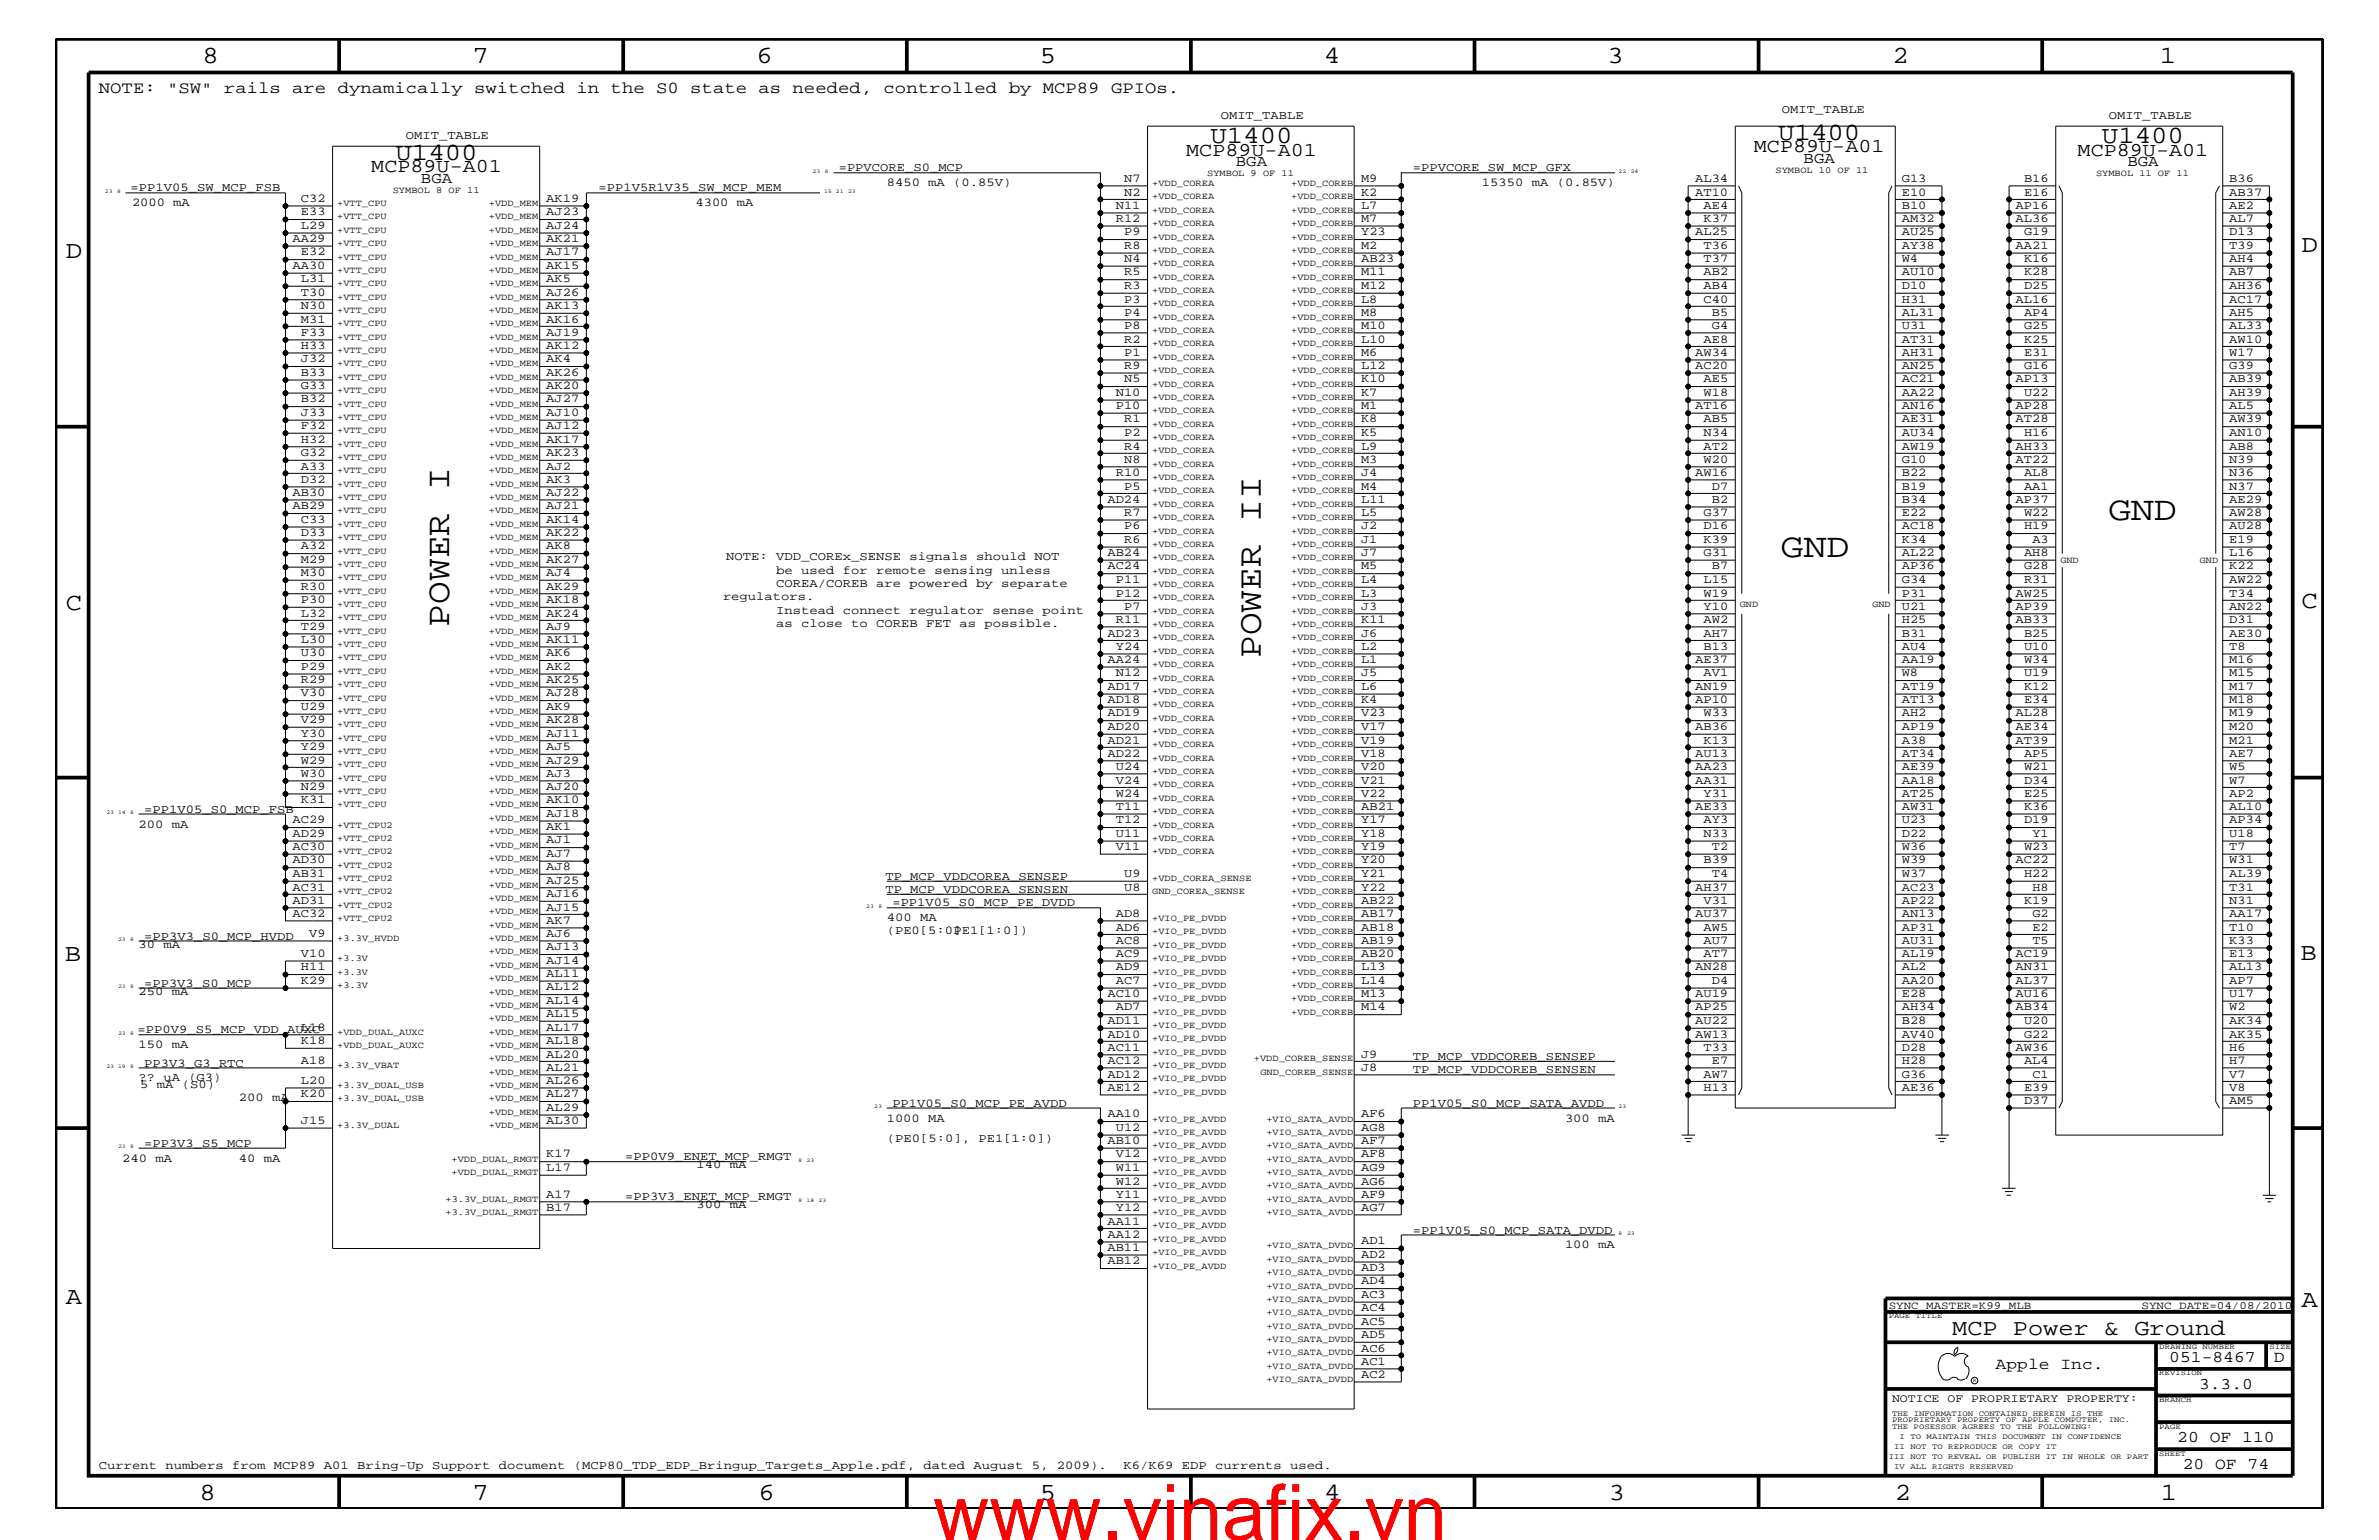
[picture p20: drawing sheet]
<svg xmlns="http://www.w3.org/2000/svg" width="432mm" height="279mm" viewBox="0 0 432 279" stroke-linecap="round" stroke-linejoin="round" font-family="sans-serif">
<defs><g id="words">
<text font-size="14.1" fill="#f00" x="169.3" y="279.4">www.vinafix.vn</text>
<g font-size="6.2">
<text x="382.7" y="94.3">GND</text>
<text x="323.3" y="101">GND</text>
<text x="81.5" y="113.7" transform="rotate(-90 81.5 113.7)">POWER I</text>
<text x="228.9" y="119.4" transform="rotate(-90 228.9 119.4)">POWER II</text>
</g>
<g font-size="4.5">
<text x="36.7" y="11.5">8</text>
<text x="85.8" y="11.5">7</text>
<text x="137.3" y="11.5">6</text>
<text x="188.7" y="11.5">5</text>
<text x="240.3" y="11.5">4</text>
<text x="291.8" y="11.5">3</text>
<text x="343.5" y="11.5">2</text>
<text x="392" y="11.5">1</text>
<text x="71.8" y="29.1">U1400</text>
<text x="219.7" y="26">U1400</text>
<text x="322.7" y="25.4">U1400</text>
<text x="381.5" y="26">U1400</text>
<text x="11.9" y="46.8">D</text>
<text x="417.7" y="45.7">D</text>
<text x="11.9" y="110.6">C</text>
<text x="417.7" y="110.3">C</text>
<text x="11.8" y="174.3">B</text>
<text x="417.6" y="174.2">B</text>
<text x="11.9" y="236.7">A</text>
<text x="417.7" y="237.1">A</text>
<text x="36.2" y="272.1">8</text>
<text x="85.8" y="272.1">7</text>
<text x="137.7" y="272.1">6</text>
<text x="188.7" y="272.1">5</text>
<text x="240.4" y="272.1">4</text>
<text x="292" y="272.1">3</text>
<text x="343.9" y="272.1">2</text>
<text x="392.2" y="272.1">1</text>
</g>
<text font-size="4.1" x="354.3" y="242.3">MCP Power &amp; Ground</text>
<g font-size="3.6">
<text x="215.3" y="28.2">MCP89U-A01</text>
<text x="318.3" y="27.5">MCP89U-A01</text>
<text x="377.1" y="28.2">MCP89U-A01</text>
<text x="67.4" y="31.2">MCP89U-A01</text>
</g>
<g font-size="3">
<text x="17.9" y="16.8">NOTE: &quot;SW&quot; rails are dynamically switched in the S0 state as needed, controlled by MCP89 GPIOs.</text>
<text x="362.2" y="248.4">Apple Inc.</text>
<text x="393.7" y="247.1">051-8467</text>
<text x="399.2" y="252">3.3.0</text>
<text x="412.7" y="247.1">D</text>
<text x="395.2" y="261.6">20 OF 110</text>
<text x="396.2" y="266.6">20 OF 74</text>
</g>
<g font-size="2.9">
<text x="327.4" y="29.5">BGA</text>
<text x="76.4" y="33.1">BGA</text>
<text x="224.3" y="30.2">BGA</text>
<text x="386.1" y="30.2">BGA</text>
</g>
<g font-size="2.2">
<text x="221.6" y="21.6">OMIT_TABLE</text>
<text x="323.4" y="20.4">OMIT_TABLE</text>
<text x="382.8" y="21.6">OMIT_TABLE</text>
<text x="73.7" y="25.3">OMIT_TABLE</text>
<text x="23.7" y="34.7">=PP1V05_SW_MCP_FSB</text>
<text x="108.6" y="34.7">=PP1V5R1V35_SW_MCP_MEM</text>
<text x="152.2" y="31.1">=PPVCORE_S0_MCP</text>
<text x="161" y="33.7">8450 mA (0.85V)</text>
<text x="204" y="35.5">N2</text>
<text x="204" y="33">N7</text>
<text x="247.1" y="35.5">K2</text>
<text x="247.1" y="33">M9</text>
<text x="256.5" y="31.1">=PPVCORE_SW_MCP_GFX</text>
<text x="269" y="33.7">15350 mA (0.85V)</text>
<text x="307.7" y="35.5">AT10</text>
<text x="307.7" y="33">AL34</text>
<text x="345.2" y="35.5">E10</text>
<text x="345.2" y="33">G13</text>
<text x="367.4" y="35.5">E16</text>
<text x="367.4" y="33">B16</text>
<text x="404.6" y="35.5">AB37</text>
<text x="404.6" y="33">B36</text>
<text x="24" y="37.4">2000 mA</text>
<text x="54.6" y="41.5">L29</text>
<text x="54.6" y="39.1">E33</text>
<text x="54.6" y="36.7">C32</text>
<text x="99.1" y="41.5">AJ24</text>
<text x="99.1" y="39.1">AJ23</text>
<text x="99.1" y="36.7">AK19</text>
<text x="126.2" y="37.4">4300 mA</text>
<text x="202.5" y="40.3">R12</text>
<text x="202.5" y="37.9">N11</text>
<text x="247.1" y="37.9">L7</text>
<text x="247.1" y="40.3">M7</text>
<text x="309.2" y="40.3">K37</text>
<text x="309.2" y="37.9">AE4</text>
<text x="345.2" y="40.3">AM32</text>
<text x="345.2" y="37.9">B10</text>
<text x="365.8" y="40.3">AL36</text>
<text x="365.8" y="37.9">AP16</text>
<text x="404.6" y="40.3">AL7</text>
<text x="404.6" y="37.9">AE2</text>
<text x="53.1" y="44">AA29</text>
<text x="54.6" y="46.3">E32</text>
<text x="99.1" y="46.3">AJ17</text>
<text x="99.1" y="44">AK21</text>
<text x="204" y="47.6">N4</text>
<text x="204" y="42.7">P9</text>
<text x="204" y="45.2">R8</text>
<text x="247.1" y="42.7">Y23</text>
<text x="247.1" y="45.2">M2</text>
<text x="247.1" y="47.6">AB23</text>
<text x="307.7" y="42.7">AL25</text>
<text x="309.2" y="45.2">T36</text>
<text x="309.2" y="47.6">T37</text>
<text x="345.2" y="45.2">AY38</text>
<text x="345.2" y="42.7">AU25</text>
<text x="345.2" y="47.6">W4</text>
<text x="365.8" y="45.2">AA21</text>
<text x="367.4" y="47.6">K16</text>
<text x="367.4" y="42.7">G19</text>
<text x="404.6" y="45.2">T39</text>
<text x="404.6" y="47.6">AH4</text>
<text x="404.6" y="42.7">D13</text>
<text x="53.1" y="48.8">AA30</text>
<text x="54.6" y="51.3">L31</text>
<text x="54.6" y="53.6">T30</text>
<text x="99.1" y="53.6">AJ26</text>
<text x="99.1" y="51.3">AK5</text>
<text x="99.1" y="48.8">AK15</text>
<text x="204" y="52.4">R3</text>
<text x="204" y="50">R5</text>
<text x="247.1" y="52.4">M12</text>
<text x="247.1" y="50">M11</text>
<text x="309.2" y="52.4">AB4</text>
<text x="309.2" y="50">AB2</text>
<text x="345.2" y="52.4">D10</text>
<text x="345.2" y="50">AU10</text>
<text x="367.4" y="50">K28</text>
<text x="367.4" y="52.4">D25</text>
<text x="404.6" y="52.4">AH36</text>
<text x="404.6" y="50">AB7</text>
<text x="54.6" y="56.1">N30</text>
<text x="54.6" y="58.5">M31</text>
<text x="99.1" y="58.5">AK16</text>
<text x="99.1" y="56.1">AK13</text>
<text x="204" y="59.7">P8</text>
<text x="204" y="57.3">P4</text>
<text x="204" y="54.9">P3</text>
<text x="247.1" y="54.9">L8</text>
<text x="247.1" y="57.3">M8</text>
<text x="247.1" y="59.7">M10</text>
<text x="309.2" y="54.9">C40</text>
<text x="310.7" y="57.3">B5</text>
<text x="310.7" y="59.7">G4</text>
<text x="345.2" y="54.9">H31</text>
<text x="345.2" y="57.3">AL31</text>
<text x="345.2" y="59.7">U31</text>
<text x="365.8" y="54.9">AL16</text>
<text x="367.4" y="57.3">AP4</text>
<text x="367.4" y="59.7">G25</text>
<text x="404.6" y="59.7">AL33</text>
<text x="404.6" y="54.9">AC17</text>
<text x="404.6" y="57.3">AH5</text>
<text x="54.6" y="60.9">F33</text>
<text x="54.6" y="63.4">H33</text>
<text x="54.6" y="65.7">J32</text>
<text x="99.1" y="65.7">AK4</text>
<text x="99.1" y="63.4">AK12</text>
<text x="99.1" y="60.9">AJ19</text>
<text x="204" y="64.5">P1</text>
<text x="204" y="62.2">R2</text>
<text x="247.1" y="62.2">L10</text>
<text x="247.1" y="64.5">M6</text>
<text x="307.7" y="64.5">AW34</text>
<text x="309.2" y="62.2">AE8</text>
<text x="345.2" y="64.5">AH31</text>
<text x="345.2" y="62.2">AT31</text>
<text x="367.4" y="64.5">E31</text>
<text x="367.4" y="62.2">K25</text>
<text x="404.6" y="64.5">W17</text>
<text x="404.6" y="62.2">AW10</text>
<text x="54.6" y="68.2">B33</text>
<text x="54.6" y="70.6">G33</text>
<text x="99.1" y="70.6">AK20</text>
<text x="99.1" y="68.2">AK26</text>
<text x="202.5" y="71.8">N10</text>
<text x="204" y="69.4">N5</text>
<text x="204" y="67">R9</text>
<text x="247.1" y="67">L12</text>
<text x="247.1" y="69.4">K10</text>
<text x="247.1" y="71.8">K7</text>
<text x="307.7" y="67">AC20</text>
<text x="309.2" y="69.4">AE5</text>
<text x="309.2" y="71.8">W18</text>
<text x="345.2" y="67">AN25</text>
<text x="345.2" y="69.4">AC21</text>
<text x="345.2" y="71.8">AA22</text>
<text x="365.8" y="69.4">AP13</text>
<text x="367.4" y="71.8">U22</text>
<text x="367.4" y="67">G16</text>
<text x="404.6" y="71.8">AH39</text>
<text x="404.6" y="67">G39</text>
<text x="404.6" y="69.4">AB39</text>
<text x="54.6" y="77.9">F32</text>
<text x="54.6" y="75.5">J33</text>
<text x="54.6" y="73">B32</text>
<text x="99.1" y="77.9">AJ12</text>
<text x="99.1" y="75.5">AJ10</text>
<text x="99.1" y="73">AJ27</text>
<text x="202.5" y="74.3">P10</text>
<text x="204" y="76.7">R1</text>
<text x="247.1" y="74.3">M1</text>
<text x="247.1" y="76.7">K8</text>
<text x="307.7" y="74.3">AT16</text>
<text x="309.2" y="76.7">AB5</text>
<text x="345.2" y="76.7">AE31</text>
<text x="345.2" y="74.3">AN16</text>
<text x="365.8" y="74.3">AP28</text>
<text x="365.8" y="76.7">AT28</text>
<text x="404.6" y="74.3">AL5</text>
<text x="404.6" y="76.7">AW39</text>
<text x="54.6" y="80.3">H32</text>
<text x="54.6" y="82.7">G32</text>
<text x="99.1" y="82.7">AK23</text>
<text x="99.1" y="80.3">AK17</text>
<text x="204" y="83.9">N8</text>
<text x="204" y="81.6">R4</text>
<text x="204" y="79.1">P2</text>
<text x="247.1" y="83.9">M3</text>
<text x="247.1" y="81.6">L9</text>
<text x="247.1" y="79.1">K5</text>
<text x="309.2" y="79.1">N34</text>
<text x="309.2" y="81.6">AT2</text>
<text x="309.2" y="83.9">W20</text>
<text x="345.2" y="79.1">AU34</text>
<text x="345.2" y="81.6">AW19</text>
<text x="345.2" y="83.9">G10</text>
<text x="365.8" y="81.6">AH33</text>
<text x="365.8" y="83.9">AT22</text>
<text x="367.4" y="79.1">H16</text>
<text x="404.6" y="83.9">N39</text>
<text x="404.6" y="79.1">AN10</text>
<text x="404.6" y="81.6">AB8</text>
<text x="54.6" y="85.2">A33</text>
<text x="54.6" y="87.6">D32</text>
<text x="99.1" y="87.6">AK3</text>
<text x="99.1" y="85.2">AJ2</text>
<text x="202.5" y="86.4">R10</text>
<text x="204" y="88.8">P5</text>
<text x="247.1" y="88.8">M4</text>
<text x="247.1" y="86.4">J4</text>
<text x="307.7" y="86.4">AW16</text>
<text x="310.7" y="88.8">D7</text>
<text x="345.2" y="86.4">B22</text>
<text x="345.2" y="88.8">B19</text>
<text x="367.4" y="88.8">AA1</text>
<text x="367.4" y="86.4">AL8</text>
<text x="404.6" y="88.8">N37</text>
<text x="404.6" y="86.4">N36</text>
<text x="53.1" y="90">AB30</text>
<text x="53.1" y="92.4">AB29</text>
<text x="54.6" y="94.9">C33</text>
<text x="99.1" y="94.9">AK14</text>
<text x="99.1" y="90">AJ22</text>
<text x="99.1" y="92.4">AJ21</text>
<text x="201" y="91.2">AD24</text>
<text x="204" y="93.7">R7</text>
<text x="247.1" y="93.7">L5</text>
<text x="247.1" y="91.2">L11</text>
<text x="309.2" y="93.7">G37</text>
<text x="310.7" y="91.2">B2</text>
<text x="345.2" y="91.2">B34</text>
<text x="345.2" y="93.7">E22</text>
<text x="365.8" y="91.2">AP37</text>
<text x="367.4" y="93.7">W22</text>
<text x="404.6" y="93.7">AW28</text>
<text x="404.6" y="91.2">AE29</text>
<text x="54.6" y="97.3">D33</text>
<text x="54.6" y="99.7">A32</text>
<text x="99.1" y="97.3">AK22</text>
<text x="99.1" y="99.7">AK8</text>
<text x="131.8" y="101.6">NOTE: VDD_COREx_SENSE signals should NOT</text>
<text x="201" y="101">AB24</text>
<text x="204" y="96">P6</text>
<text x="204" y="98.5">R6</text>
<text x="247.1" y="101">J7</text>
<text x="247.1" y="98.5">J1</text>
<text x="247.1" y="96">J2</text>
<text x="309.2" y="96">D16</text>
<text x="309.2" y="98.5">K39</text>
<text x="309.2" y="101">G31</text>
<text x="345.2" y="96">AC18</text>
<text x="345.2" y="101">AL22</text>
<text x="345.2" y="98.5">K34</text>
<text x="367.4" y="101">AH8</text>
<text x="367.4" y="96">H19</text>
<text x="368.9" y="98.5">A3</text>
<text x="404.6" y="101">L16</text>
<text x="404.6" y="98.5">E19</text>
<text x="404.6" y="96">AU28</text>
<text x="54.6" y="102.1">M29</text>
<text x="54.6" y="104.6">M30</text>
<text x="54.6" y="107">R30</text>
<text x="99.1" y="102.1">AK27</text>
<text x="99.1" y="104.6">AJ4</text>
<text x="99.1" y="107">AK29</text>
<text x="140.9" y="104.1">be used for remote sensing unless</text>
<text x="140.9" y="106.5">COREA/COREB are powered by separate</text>
<text x="201" y="103.3">AC24</text>
<text x="202.5" y="105.8">P11</text>
<text x="247.1" y="105.8">L4</text>
<text x="247.1" y="103.3">M5</text>
<text x="309.2" y="105.8">L15</text>
<text x="310.7" y="103.3">B7</text>
<text x="345.2" y="105.8">G34</text>
<text x="345.2" y="103.3">AP36</text>
<text x="367.4" y="105.8">R31</text>
<text x="367.4" y="103.3">G28</text>
<text x="404.6" y="105.8">AW22</text>
<text x="404.6" y="103.3">K22</text>
<text x="54.6" y="109.4">P30</text>
<text x="54.6" y="111.9">L32</text>
<text x="99.1" y="109.4">AK18</text>
<text x="99.1" y="111.9">AK24</text>
<text x="131.2" y="108.9">regulators.</text>
<text x="140.9" y="111.4">Instead connect regulator sense point</text>
<text x="140.9" y="113.7">as close to COREB FET as possible.</text>
<text x="202.5" y="113.1">R11</text>
<text x="202.5" y="108.2">P12</text>
<text x="204" y="110.6">P7</text>
<text x="247.1" y="113.1">K11</text>
<text x="247.1" y="108.2">L3</text>
<text x="247.1" y="110.6">J3</text>
<text x="309.2" y="108.2">W19</text>
<text x="309.2" y="110.6">Y10</text>
<text x="309.2" y="113.1">AW2</text>
<text x="345.2" y="108.2">P31</text>
<text x="345.2" y="113.1">H25</text>
<text x="345.2" y="110.6">U21</text>
<text x="365.8" y="113.1">AB33</text>
<text x="365.8" y="110.6">AP39</text>
<text x="365.8" y="108.2">AW25</text>
<text x="404.6" y="113.1">D31</text>
<text x="404.6" y="110.6">AN22</text>
<text x="404.6" y="108.2">T34</text>
<text x="54.6" y="114.2">T29</text>
<text x="54.6" y="116.7">L30</text>
<text x="54.6" y="119.1">U30</text>
<text x="99.1" y="116.7">AK11</text>
<text x="99.1" y="119.1">AK6</text>
<text x="99.1" y="114.2">AJ9</text>
<text x="201" y="115.5">AD23</text>
<text x="202.5" y="117.9">Y24</text>
<text x="247.1" y="117.9">L2</text>
<text x="247.1" y="115.5">J6</text>
<text x="309.2" y="115.5">AH7</text>
<text x="309.2" y="117.9">B13</text>
<text x="345.2" y="117.9">AU4</text>
<text x="345.2" y="115.5">B31</text>
<text x="367.4" y="117.9">U10</text>
<text x="367.4" y="115.5">B25</text>
<text x="404.6" y="117.9">T8</text>
<text x="404.6" y="115.5">AE30</text>
<text x="54.6" y="121.5">P29</text>
<text x="54.6" y="124">R29</text>
<text x="99.1" y="121.5">AK2</text>
<text x="99.1" y="124">AK25</text>
<text x="201" y="120.3">AA24</text>
<text x="201" y="125.2">AD17</text>
<text x="202.5" y="122.7">N12</text>
<text x="247.1" y="125.2">L6</text>
<text x="247.1" y="122.7">J5</text>
<text x="247.1" y="120.3">L1</text>
<text x="307.7" y="120.3">AE37</text>
<text x="307.7" y="125.2">AN19</text>
<text x="309.2" y="122.7">AV1</text>
<text x="345.2" y="120.3">AA19</text>
<text x="345.2" y="125.2">AT19</text>
<text x="345.2" y="122.7">W8</text>
<text x="367.4" y="125.2">K12</text>
<text x="367.4" y="120.3">W34</text>
<text x="367.4" y="122.7">U19</text>
<text x="404.6" y="125.2">M17</text>
<text x="404.6" y="122.7">M15</text>
<text x="404.6" y="120.3">M16</text>
<text x="54.6" y="131.3">V29</text>
<text x="54.6" y="126.4">V30</text>
<text x="54.6" y="128.8">U29</text>
<text x="99.1" y="126.4">AJ28</text>
<text x="99.1" y="128.8">AK9</text>
<text x="99.1" y="131.3">AK28</text>
<text x="201" y="130">AD19</text>
<text x="201" y="127.6">AD18</text>
<text x="247.1" y="130">V23</text>
<text x="247.1" y="127.6">K4</text>
<text x="307.7" y="127.6">AP10</text>
<text x="309.2" y="130">W33</text>
<text x="345.2" y="127.6">AT13</text>
<text x="345.2" y="130">AH2</text>
<text x="365.8" y="130">AL28</text>
<text x="367.4" y="127.6">E34</text>
<text x="404.6" y="130">M19</text>
<text x="404.6" y="127.6">M18</text>
<text x="54.6" y="136.1">Y29</text>
<text x="54.6" y="133.6">Y30</text>
<text x="99.1" y="133.6">AJ11</text>
<text x="99.1" y="136.1">AJ5</text>
<text x="201" y="132.4">AD20</text>
<text x="201" y="134.9">AD21</text>
<text x="201" y="137.3">AD22</text>
<text x="247.1" y="132.4">V17</text>
<text x="247.1" y="134.9">V19</text>
<text x="247.1" y="137.3">V18</text>
<text x="307.7" y="132.4">AB36</text>
<text x="307.7" y="137.3">AU13</text>
<text x="309.2" y="134.9">K13</text>
<text x="345.2" y="132.4">AP19</text>
<text x="345.2" y="134.9">A38</text>
<text x="345.2" y="137.3">AT34</text>
<text x="365.8" y="132.4">AE34</text>
<text x="365.8" y="134.9">AT39</text>
<text x="367.4" y="137.3">AP5</text>
<text x="404.6" y="134.9">M21</text>
<text x="404.6" y="137.3">AE7</text>
<text x="404.6" y="132.4">M20</text>
<text x="54.6" y="140.9">W30</text>
<text x="54.6" y="143.4">N29</text>
<text x="54.6" y="138.5">W29</text>
<text x="99.1" y="138.5">AJ29</text>
<text x="99.1" y="140.9">AJ3</text>
<text x="99.1" y="143.4">AJ20</text>
<text x="202.5" y="142.2">V24</text>
<text x="202.5" y="139.7">U24</text>
<text x="247.1" y="142.2">V21</text>
<text x="247.1" y="139.7">V20</text>
<text x="307.7" y="139.7">AA23</text>
<text x="307.7" y="142.2">AA31</text>
<text x="345.2" y="139.7">AE39</text>
<text x="345.2" y="142.2">AA18</text>
<text x="367.4" y="139.7">W21</text>
<text x="367.4" y="142.2">D34</text>
<text x="404.6" y="142.2">W7</text>
<text x="404.6" y="139.7">W5</text>
<text x="26.2" y="147.5">=PP1V05_S0_MCP_FSB</text>
<text x="53.1" y="149.4">AC29</text>
<text x="54.6" y="145.7">K31</text>
<text x="99.1" y="145.7">AK10</text>
<text x="99.1" y="148.2">AJ18</text>
<text x="202.5" y="149.4">T12</text>
<text x="202.5" y="147">T11</text>
<text x="202.5" y="144.6">W24</text>
<text x="247.1" y="149.4">Y17</text>
<text x="247.1" y="147">AB21</text>
<text x="247.1" y="144.6">V22</text>
<text x="307.7" y="147">AE33</text>
<text x="309.2" y="144.6">Y31</text>
<text x="309.2" y="149.4">AY3</text>
<text x="345.2" y="144.6">AT25</text>
<text x="345.2" y="149.4">U23</text>
<text x="345.2" y="147">AW31</text>
<text x="367.4" y="149.4">D19</text>
<text x="367.4" y="144.6">E25</text>
<text x="367.4" y="147">K36</text>
<text x="404.6" y="147">AL10</text>
<text x="404.6" y="149.4">AP34</text>
<text x="404.6" y="144.6">AP2</text>
<text x="25.1" y="150.1">200 mA</text>
<text x="53.1" y="154.3">AC30</text>
<text x="53.1" y="151.8">AD29</text>
<text x="99.1" y="150.7">AK1</text>
<text x="99.1" y="153">AJ1</text>
<text x="99.1" y="155.5">AJ7</text>
<text x="202.5" y="151.8">U11</text>
<text x="202.5" y="154.3">V11</text>
<text x="247.1" y="154.3">Y19</text>
<text x="247.1" y="151.8">Y18</text>
<text x="309.2" y="151.8">N33</text>
<text x="310.7" y="154.3">T2</text>
<text x="345.2" y="151.8">D22</text>
<text x="345.2" y="154.3">W36</text>
<text x="367.4" y="154.3">W23</text>
<text x="368.9" y="151.8">Y1</text>
<text x="404.6" y="154.3">T7</text>
<text x="404.6" y="151.8">U18</text>
<text x="53.1" y="156.7">AD30</text>
<text x="53.1" y="159.1">AB31</text>
<text x="53.1" y="161.6">AC31</text>
<text x="99.1" y="157.9">AJ8</text>
<text x="99.1" y="160.3">AJ25</text>
<text x="160.7" y="159.6">TP_MCP_VDDCOREA_SENSEP</text>
<text x="160.7" y="162">TP_MCP_VDDCOREA_SENSEN</text>
<text x="204" y="159.1">U9</text>
<text x="204" y="161.6">U8</text>
<text x="247.1" y="161.6">Y22</text>
<text x="247.1" y="159.1">Y21</text>
<text x="247.1" y="156.7">Y20</text>
<text x="307.7" y="161.6">AH37</text>
<text x="309.2" y="156.7">B39</text>
<text x="310.7" y="159.1">T4</text>
<text x="345.2" y="156.7">W39</text>
<text x="345.2" y="161.6">AC23</text>
<text x="345.2" y="159.1">W37</text>
<text x="365.8" y="156.7">AC22</text>
<text x="367.4" y="159.1">H22</text>
<text x="368.9" y="161.6">H8</text>
<text x="404.6" y="159.1">AL39</text>
<text x="404.6" y="161.6">T31</text>
<text x="404.6" y="156.7">W31</text>
<text x="53.1" y="163.9">AD31</text>
<text x="53.1" y="166.4">AC32</text>
<text x="99.1" y="162.8">AJ16</text>
<text x="99.1" y="167.6">AK7</text>
<text x="99.1" y="165.2">AJ15</text>
<text x="161" y="167.1">400 MA</text>
<text x="162" y="164.5">=PP1V05_S0_MCP_PE_DVDD</text>
<text x="202.5" y="166.4">AD8</text>
<text x="247.1" y="166.4">AB17</text>
<text x="247.1" y="163.9">AB22</text>
<text x="307.7" y="166.4">AU37</text>
<text x="309.2" y="163.9">V31</text>
<text x="345.2" y="163.9">AP22</text>
<text x="345.2" y="166.4">AN13</text>
<text x="367.4" y="163.9">K19</text>
<text x="368.9" y="166.4">G2</text>
<text x="404.6" y="166.4">AA17</text>
<text x="404.6" y="163.9">N31</text>
<text x="25.1" y="172">30 mA</text>
<text x="26.2" y="170.5">=PP3V3_S0_MCP_HVDD</text>
<text x="54.6" y="173.7">V10</text>
<text x="56.1" y="170">V9</text>
<text x="99.1" y="172.4">AJ13</text>
<text x="99.1" y="170">AJ6</text>
<text x="161" y="169.5">(PE0[5:0]</text>
<text x="173.1" y="169.5">PE1[1:0])</text>
<text x="202.5" y="171.2">AC8</text>
<text x="202.5" y="168.9">AD6</text>
<text x="202.5" y="173.7">AC9</text>
<text x="247.1" y="173.7">AB20</text>
<text x="247.1" y="171.2">AB19</text>
<text x="247.1" y="168.9">AB18</text>
<text x="309.2" y="168.9">AW5</text>
<text x="309.2" y="171.2">AU7</text>
<text x="309.2" y="173.7">AT7</text>
<text x="345.2" y="168.9">AP31</text>
<text x="345.2" y="171.2">AU31</text>
<text x="345.2" y="173.7">AL19</text>
<text x="365.8" y="173.7">AC19</text>
<text x="368.9" y="168.9">E2</text>
<text x="368.9" y="171.2">T5</text>
<text x="404.6" y="173.7">E13</text>
<text x="404.6" y="171.2">K33</text>
<text x="404.6" y="168.9">T10</text>
<text x="26.2" y="179">=PP3V3_S0_MCP</text>
<text x="54.6" y="176.1">H11</text>
<text x="54.6" y="178.5">K29</text>
<text x="99.1" y="179.7">AL12</text>
<text x="99.1" y="177.3">AL11</text>
<text x="99.1" y="174.9">AJ14</text>
<text x="202.5" y="176.1">AD9</text>
<text x="202.5" y="178.5">AC7</text>
<text x="247.1" y="178.5">L14</text>
<text x="247.1" y="176.1">L13</text>
<text x="307.7" y="176.1">AN28</text>
<text x="310.7" y="178.5">D4</text>
<text x="345.2" y="176.1">AL2</text>
<text x="345.2" y="178.5">AA20</text>
<text x="365.8" y="178.5">AL37</text>
<text x="365.8" y="176.1">AN31</text>
<text x="404.6" y="178.5">AP7</text>
<text x="404.6" y="176.1">AL13</text>
<text x="25.1" y="180.5">250 mA</text>
<text x="99.1" y="184.6">AL15</text>
<text x="99.1" y="182.1">AL14</text>
<text x="201" y="181">AC10</text>
<text x="201" y="185.8">AD11</text>
<text x="202.5" y="183.3">AD7</text>
<text x="247.1" y="181">M13</text>
<text x="247.1" y="183.3">M14</text>
<text x="307.7" y="181">AU19</text>
<text x="307.7" y="183.3">AP25</text>
<text x="307.7" y="185.8">AU22</text>
<text x="345.2" y="181">E28</text>
<text x="345.2" y="183.3">AH34</text>
<text x="345.2" y="185.8">B28</text>
<text x="365.8" y="181">AU16</text>
<text x="365.8" y="183.3">AB34</text>
<text x="367.4" y="185.8">U20</text>
<text x="404.6" y="185.8">AK34</text>
<text x="404.6" y="183.3">W2</text>
<text x="404.6" y="181">U17</text>
<text x="25" y="187.5">=PP0V9_S5_MCP_VDD_AUXC</text>
<text x="25.1" y="190.2">150 mA</text>
<text x="54.6" y="187">L18</text>
<text x="54.6" y="189.4">K18</text>
<text x="99.1" y="187">AL17</text>
<text x="99.1" y="191.9">AL20</text>
<text x="99.1" y="189.4">AL18</text>
<text x="201" y="188.2">AD10</text>
<text x="201" y="190.6">AC11</text>
<text x="247.1" y="191.9">J9</text>
<text x="307.7" y="188.2">AW13</text>
<text x="309.2" y="190.6">T33</text>
<text x="345.2" y="188.2">AV40</text>
<text x="345.2" y="190.6">D28</text>
<text x="365.8" y="190.6">AW36</text>
<text x="367.4" y="188.2">G22</text>
<text x="404.6" y="190.6">H6</text>
<text x="404.6" y="188.2">AK35</text>
<text x="25.1" y="196.2">?? uA (G3)</text>
<text x="25.5" y="197.4">5 mA (S0)</text>
<text x="26.2" y="193.6">PP3V3_G3_RTC</text>
<text x="54.6" y="193.1">A18</text>
<text x="54.6" y="196.7">L20</text>
<text x="99.1" y="194.3">AL21</text>
<text x="99.1" y="196.7">AL26</text>
<text x="201" y="195.5">AD12</text>
<text x="201" y="193.1">AC12</text>
<text x="201" y="197.9">AE12</text>
<text x="247.1" y="194.3">J8</text>
<text x="256.5" y="192.3">TP_MCP_VDDCOREB_SENSEP</text>
<text x="256.5" y="194.8">TP_MCP_VDDCOREB_SENSEN</text>
<text x="309.2" y="195.5">AW7</text>
<text x="309.2" y="197.9">H13</text>
<text x="310.7" y="193.1">E7</text>
<text x="345.2" y="193.1">H28</text>
<text x="345.2" y="195.5">G36</text>
<text x="345.2" y="197.9">AE36</text>
<text x="367.4" y="193.1">AL4</text>
<text x="367.4" y="197.9">E39</text>
<text x="368.9" y="195.5">C1</text>
<text x="404.6" y="197.9">V8</text>
<text x="404.6" y="195.5">V7</text>
<text x="404.6" y="193.1">H7</text>
<text x="43.3" y="199.8">200 mA</text>
<text x="54.6" y="199.1">K20</text>
<text x="54.6" y="204">J15</text>
<text x="99.1" y="204">AL30</text>
<text x="99.1" y="201.5">AL29</text>
<text x="99.1" y="199.1">AL27</text>
<text x="161" y="203.5">1000 MA</text>
<text x="162" y="200.9">PP1V05_S0_MCP_PE_AVDD</text>
<text x="201" y="202.7">AA10</text>
<text x="247.1" y="202.7">AF6</text>
<text x="256.5" y="200.9">PP1V05_S0_MCP_SATA_AVDD</text>
<text x="284.1" y="203.5">300 mA</text>
<text x="367.4" y="200.3">D37</text>
<text x="404.6" y="200.3">AM5</text>
<text x="26.2" y="208.1">=PP3V3_S5_MCP</text>
<text x="161" y="207.1">(PE0[5:0], PE1[1:0])</text>
<text x="201" y="207.6">AB10</text>
<text x="202.5" y="205.2">U12</text>
<text x="247.1" y="205.2">AG8</text>
<text x="247.1" y="207.6">AF7</text>
<text x="22.2" y="210.8">240 mA</text>
<text x="43.3" y="210.8">40 mA</text>
<text x="99.1" y="212.5">L17</text>
<text x="99.1" y="210">K17</text>
<text x="113.5" y="210.5">=PP0V9_ENET_MCP_RMGT</text>
<text x="126.4" y="211.9">140 mA</text>
<text x="202.5" y="210">V12</text>
<text x="202.5" y="212.5">W11</text>
<text x="202.5" y="214.9">W12</text>
<text x="247.1" y="212.5">AG9</text>
<text x="247.1" y="210">AF8</text>
<text x="247.1" y="214.9">AG6</text>
<text x="99.1" y="219.7">B17</text>
<text x="99.1" y="217.3">A17</text>
<text x="113.5" y="217.8">=PP3V3_ENET_MCP_RMGT</text>
<text x="126.4" y="219.2">300 mA</text>
<text x="202.5" y="217.3">Y11</text>
<text x="202.5" y="219.7">Y12</text>
<text x="247.1" y="217.3">AF9</text>
<text x="247.1" y="219.7">AG7</text>
<text x="201" y="222.2">AA11</text>
<text x="201" y="224.6">AA12</text>
<text x="201" y="227">AB11</text>
<text x="247.1" y="225.7">AD1</text>
<text x="256.5" y="223.9">=PP1V05_S0_MCP_SATA_DVDD</text>
<text x="284.1" y="226.5">100 mA</text>
<text x="201" y="229.4">AB12</text>
<text x="247.1" y="228.2">AD2</text>
<text x="247.1" y="230.7">AD3</text>
<text x="247.1" y="233">AD4</text>
<text x="247.1" y="235.5">AC3</text>
<text x="247.1" y="237.9">AC4</text>
<text x="247.1" y="240.3">AC5</text>
<text x="247.1" y="242.8">AD5</text>
<text x="247.1" y="245.2">AC6</text>
<text x="247.1" y="247.6">AC1</text>
<text x="247.1" y="250">AC2</text>
<text x="17.9" y="266.6">Current numbers from MCP89 A01 Bring-Up Support document (MCP80_TDP_EDP_Bringup_Targets_Apple.pdf, dated August 5, 2009).</text>
<text x="203.9" y="266.6">K6/K69 EDP currents used.</text>
</g>
<text font-size="2.1" x="343.4" y="254.4">NOTICE OF PROPRIETARY PROPERTY:</text>
<g font-size="2">
<text x="342.8" y="237.4">SYNC_MASTER=K99_MLB</text>
<text x="388.7" y="237.4">SYNC_DATE=04/08/2010</text>
</g>
<g font-size="1.7">
<text x="71.3" y="35">SYMBOL 8 OF 11</text>
<text x="209.1" y="33.7">+VDD_COREA</text>
<text x="219.1" y="31.9">SYMBOL 9 OF 11</text>
<text x="234.4" y="33.7">+VDD_COREB</text>
<text x="322.3" y="31.4">SYMBOL 10 OF 11</text>
<text x="380.4" y="31.9">SYMBOL 11 OF 11</text>
<text x="61.2" y="39.8">+VTT_CPU</text>
<text x="61.2" y="37.4">+VTT_CPU</text>
<text x="88.7" y="39.8">+VDD_MEM</text>
<text x="88.7" y="37.4">+VDD_MEM</text>
<text x="209.1" y="41">+VDD_COREA</text>
<text x="209.1" y="38.6">+VDD_COREA</text>
<text x="209.1" y="36.2">+VDD_COREA</text>
<text x="234.4" y="38.6">+VDD_COREB</text>
<text x="234.4" y="36.2">+VDD_COREB</text>
<text x="234.4" y="41">+VDD_COREB</text>
<text x="61.2" y="47.1">+VTT_CPU</text>
<text x="61.2" y="42.3">+VTT_CPU</text>
<text x="61.2" y="44.6">+VTT_CPU</text>
<text x="88.7" y="47.1">+VDD_MEM</text>
<text x="88.7" y="44.6">+VDD_MEM</text>
<text x="88.7" y="42.3">+VDD_MEM</text>
<text x="209.1" y="43.5">+VDD_COREA</text>
<text x="209.1" y="45.9">+VDD_COREA</text>
<text x="234.4" y="43.5">+VDD_COREB</text>
<text x="234.4" y="45.9">+VDD_COREB</text>
<text x="61.2" y="49.6">+VTT_CPU</text>
<text x="61.2" y="51.9">+VTT_CPU</text>
<text x="88.7" y="51.9">+VDD_MEM</text>
<text x="88.7" y="49.6">+VDD_MEM</text>
<text x="209.1" y="53.2">+VDD_COREA</text>
<text x="209.1" y="50.7">+VDD_COREA</text>
<text x="209.1" y="48.3">+VDD_COREA</text>
<text x="234.4" y="53.2">+VDD_COREB</text>
<text x="234.4" y="50.7">+VDD_COREB</text>
<text x="234.4" y="48.3">+VDD_COREB</text>
<text x="61.2" y="56.8">+VTT_CPU</text>
<text x="61.2" y="54.4">+VTT_CPU</text>
<text x="61.2" y="59.2">+VTT_CPU</text>
<text x="88.7" y="59.2">+VDD_MEM</text>
<text x="88.7" y="56.8">+VDD_MEM</text>
<text x="88.7" y="54.4">+VDD_MEM</text>
<text x="209.1" y="58">+VDD_COREA</text>
<text x="209.1" y="55.6">+VDD_COREA</text>
<text x="234.4" y="55.6">+VDD_COREB</text>
<text x="234.4" y="58">+VDD_COREB</text>
<text x="61.2" y="61.7">+VTT_CPU</text>
<text x="61.2" y="64">+VTT_CPU</text>
<text x="88.7" y="64">+VDD_MEM</text>
<text x="88.7" y="61.7">+VDD_MEM</text>
<text x="209.1" y="65.3">+VDD_COREA</text>
<text x="209.1" y="62.9">+VDD_COREA</text>
<text x="209.1" y="60.4">+VDD_COREA</text>
<text x="234.4" y="60.4">+VDD_COREB</text>
<text x="234.4" y="62.9">+VDD_COREB</text>
<text x="234.4" y="65.3">+VDD_COREB</text>
<text x="61.2" y="66.5">+VTT_CPU</text>
<text x="61.2" y="68.9">+VTT_CPU</text>
<text x="61.2" y="71.3">+VTT_CPU</text>
<text x="88.7" y="71.3">+VDD_MEM</text>
<text x="88.7" y="68.9">+VDD_MEM</text>
<text x="88.7" y="66.5">+VDD_MEM</text>
<text x="209.1" y="70.1">+VDD_COREA</text>
<text x="209.1" y="67.7">+VDD_COREA</text>
<text x="234.4" y="67.7">+VDD_COREB</text>
<text x="234.4" y="70.1">+VDD_COREB</text>
<text x="61.2" y="76.2">+VTT_CPU</text>
<text x="61.2" y="73.8">+VTT_CPU</text>
<text x="88.7" y="76.2">+VDD_MEM</text>
<text x="88.7" y="73.8">+VDD_MEM</text>
<text x="209.1" y="72.6">+VDD_COREA</text>
<text x="209.1" y="77.4">+VDD_COREA</text>
<text x="209.1" y="75">+VDD_COREA</text>
<text x="234.4" y="72.6">+VDD_COREB</text>
<text x="234.4" y="75">+VDD_COREB</text>
<text x="234.4" y="77.4">+VDD_COREB</text>
<text x="61.2" y="78.6">+VTT_CPU</text>
<text x="61.2" y="81.1">+VTT_CPU</text>
<text x="61.2" y="83.5">+VTT_CPU</text>
<text x="88.7" y="83.5">+VDD_MEM</text>
<text x="88.7" y="81.1">+VDD_MEM</text>
<text x="88.7" y="78.6">+VDD_MEM</text>
<text x="209.1" y="82.2">+VDD_COREA</text>
<text x="209.1" y="79.9">+VDD_COREA</text>
<text x="234.4" y="82.2">+VDD_COREB</text>
<text x="234.4" y="79.9">+VDD_COREB</text>
<text x="61.2" y="85.9">+VTT_CPU</text>
<text x="61.2" y="88.3">+VTT_CPU</text>
<text x="88.7" y="88.3">+VDD_MEM</text>
<text x="88.7" y="85.9">+VDD_MEM</text>
<text x="209.1" y="89.5">+VDD_COREA</text>
<text x="209.1" y="87.1">+VDD_COREA</text>
<text x="209.1" y="84.7">+VDD_COREA</text>
<text x="234.4" y="89.5">+VDD_COREB</text>
<text x="234.4" y="87.1">+VDD_COREB</text>
<text x="234.4" y="84.7">+VDD_COREB</text>
<text x="61.2" y="90.7">+VTT_CPU</text>
<text x="61.2" y="93.2">+VTT_CPU</text>
<text x="61.2" y="95.6">+VTT_CPU</text>
<text x="88.7" y="95.6">+VDD_MEM</text>
<text x="88.7" y="90.7">+VDD_MEM</text>
<text x="88.7" y="93.2">+VDD_MEM</text>
<text x="209.1" y="94.3">+VDD_COREA</text>
<text x="209.1" y="92">+VDD_COREA</text>
<text x="234.4" y="94.3">+VDD_COREB</text>
<text x="234.4" y="92">+VDD_COREB</text>
<text x="61.2" y="98">+VTT_CPU</text>
<text x="61.2" y="100.4">+VTT_CPU</text>
<text x="88.7" y="98">+VDD_MEM</text>
<text x="88.7" y="100.4">+VDD_MEM</text>
<text x="209.1" y="96.8">+VDD_COREA</text>
<text x="209.1" y="101.6">+VDD_COREA</text>
<text x="209.1" y="99.3">+VDD_COREA</text>
<text x="234.4" y="101.6">+VDD_COREB</text>
<text x="234.4" y="99.3">+VDD_COREB</text>
<text x="234.4" y="96.8">+VDD_COREB</text>
<text x="61.2" y="102.9">+VTT_CPU</text>
<text x="61.2" y="105.3">+VTT_CPU</text>
<text x="61.2" y="107.7">+VTT_CPU</text>
<text x="88.7" y="102.9">+VDD_MEM</text>
<text x="88.7" y="105.3">+VDD_MEM</text>
<text x="88.7" y="107.7">+VDD_MEM</text>
<text x="209.1" y="106.5">+VDD_COREA</text>
<text x="209.1" y="104.1">+VDD_COREA</text>
<text x="234.4" y="106.5">+VDD_COREB</text>
<text x="234.4" y="104.1">+VDD_COREB</text>
<text x="374" y="102.2">GND</text>
<text x="399.3" y="102.2">GND</text>
<text x="61.2" y="110.2">+VTT_CPU</text>
<text x="61.2" y="112.6">+VTT_CPU</text>
<text x="88.7" y="110.2">+VDD_MEM</text>
<text x="88.7" y="112.6">+VDD_MEM</text>
<text x="209.1" y="113.7">+VDD_COREA</text>
<text x="209.1" y="111.4">+VDD_COREA</text>
<text x="209.1" y="108.9">+VDD_COREA</text>
<text x="234.4" y="113.7">+VDD_COREB</text>
<text x="234.4" y="108.9">+VDD_COREB</text>
<text x="234.4" y="111.4">+VDD_COREB</text>
<text x="315.8" y="110.2">GND</text>
<text x="339.9" y="110.2">GND</text>
<text x="61.2" y="115">+VTT_CPU</text>
<text x="61.2" y="117.4">+VTT_CPU</text>
<text x="61.2" y="119.8">+VTT_CPU</text>
<text x="88.7" y="117.4">+VDD_MEM</text>
<text x="88.7" y="119.8">+VDD_MEM</text>
<text x="88.7" y="115">+VDD_MEM</text>
<text x="209.1" y="118.6">+VDD_COREA</text>
<text x="209.1" y="116.2">+VDD_COREA</text>
<text x="234.4" y="118.6">+VDD_COREB</text>
<text x="234.4" y="116.2">+VDD_COREB</text>
<text x="61.2" y="122.3">+VTT_CPU</text>
<text x="61.2" y="124.7">+VTT_CPU</text>
<text x="88.7" y="122.3">+VDD_MEM</text>
<text x="88.7" y="124.7">+VDD_MEM</text>
<text x="209.1" y="121">+VDD_COREA</text>
<text x="209.1" y="123.5">+VDD_COREA</text>
<text x="209.1" y="125.9">+VDD_COREA</text>
<text x="234.4" y="125.9">+VDD_COREB</text>
<text x="234.4" y="123.5">+VDD_COREB</text>
<text x="234.4" y="121">+VDD_COREB</text>
<text x="61.2" y="131.9">+VTT_CPU</text>
<text x="61.2" y="127.1">+VTT_CPU</text>
<text x="61.2" y="129.6">+VTT_CPU</text>
<text x="88.7" y="127.1">+VDD_MEM</text>
<text x="88.7" y="129.6">+VDD_MEM</text>
<text x="88.7" y="131.9">+VDD_MEM</text>
<text x="209.1" y="130.8">+VDD_COREA</text>
<text x="209.1" y="128.3">+VDD_COREA</text>
<text x="234.4" y="130.8">+VDD_COREB</text>
<text x="234.4" y="128.3">+VDD_COREB</text>
<text x="61.2" y="136.8">+VTT_CPU</text>
<text x="61.2" y="134.4">+VTT_CPU</text>
<text x="88.7" y="134.4">+VDD_MEM</text>
<text x="88.7" y="136.8">+VDD_MEM</text>
<text x="209.1" y="133.2">+VDD_COREA</text>
<text x="209.1" y="135.6">+VDD_COREA</text>
<text x="234.4" y="133.2">+VDD_COREB</text>
<text x="234.4" y="135.6">+VDD_COREB</text>
<text x="61.2" y="141.7">+VTT_CPU</text>
<text x="61.2" y="139.2">+VTT_CPU</text>
<text x="88.7" y="139.2">+VDD_MEM</text>
<text x="88.7" y="141.7">+VDD_MEM</text>
<text x="209.1" y="138">+VDD_COREA</text>
<text x="209.1" y="142.9">+VDD_COREA</text>
<text x="209.1" y="140.4">+VDD_COREA</text>
<text x="234.4" y="138">+VDD_COREB</text>
<text x="234.4" y="142.9">+VDD_COREB</text>
<text x="234.4" y="140.4">+VDD_COREB</text>
<text x="61.2" y="144">+VTT_CPU</text>
<text x="61.2" y="146.5">+VTT_CPU</text>
<text x="88.7" y="144">+VDD_MEM</text>
<text x="88.7" y="146.5">+VDD_MEM</text>
<text x="88.7" y="149">+VDD_MEM</text>
<text x="209.1" y="147.7">+VDD_COREA</text>
<text x="209.1" y="145.3">+VDD_COREA</text>
<text x="234.4" y="147.7">+VDD_COREB</text>
<text x="234.4" y="145.3">+VDD_COREB</text>
<text x="61.2" y="150.1">+VTT_CPU2</text>
<text x="61.2" y="155">+VTT_CPU2</text>
<text x="61.2" y="152.6">+VTT_CPU2</text>
<text x="88.7" y="151.3">+VDD_MEM</text>
<text x="88.7" y="153.8">+VDD_MEM</text>
<text x="209.1" y="152.6">+VDD_COREA</text>
<text x="209.1" y="150.1">+VDD_COREA</text>
<text x="209.1" y="155">+VDD_COREA</text>
<text x="234.4" y="155">+VDD_COREB</text>
<text x="234.4" y="152.6">+VDD_COREB</text>
<text x="234.4" y="150.1">+VDD_COREB</text>
<text x="61.2" y="157.4">+VTT_CPU2</text>
<text x="61.2" y="159.9">+VTT_CPU2</text>
<text x="88.7" y="156.2">+VDD_MEM</text>
<text x="88.7" y="158.6">+VDD_MEM</text>
<text x="88.7" y="161.1">+VDD_MEM</text>
<text x="209.1" y="159.9">+VDD_COREA_SENSE</text>
<text x="234.4" y="159.9">+VDD_COREB</text>
<text x="234.4" y="157.4">+VDD_COREB</text>
<text x="61.2" y="162.2">+VTT_CPU2</text>
<text x="61.2" y="164.7">+VTT_CPU2</text>
<text x="61.2" y="167.1">+VTT_CPU2</text>
<text x="88.7" y="163.5">+VDD_MEM</text>
<text x="88.7" y="165.9">+VDD_MEM</text>
<text x="209.1" y="162.2">GND_COREA_SENSE</text>
<text x="209.1" y="167.1">+VIO_PE_DVDD</text>
<text x="234.4" y="167.1">+VDD_COREB</text>
<text x="234.4" y="164.7">+VDD_COREB</text>
<text x="234.4" y="162.2">+VDD_COREB</text>
<text x="61.2" y="170.7">+3.3V_HVDD</text>
<text x="88.7" y="173.2">+VDD_MEM</text>
<text x="88.7" y="170.7">+VDD_MEM</text>
<text x="88.7" y="168.3">+VDD_MEM</text>
<text x="209.1" y="172">+VIO_PE_DVDD</text>
<text x="209.1" y="169.5">+VIO_PE_DVDD</text>
<text x="234.4" y="172">+VDD_COREB</text>
<text x="234.4" y="169.5">+VDD_COREB</text>
<text x="61.2" y="174.4">+3.3V</text>
<text x="61.2" y="176.8">+3.3V</text>
<text x="61.2" y="179.3">+3.3V</text>
<text x="88.7" y="178">+VDD_MEM</text>
<text x="88.7" y="175.6">+VDD_MEM</text>
<text x="209.1" y="176.8">+VIO_PE_DVDD</text>
<text x="209.1" y="174.4">+VIO_PE_DVDD</text>
<text x="209.1" y="179.3">+VIO_PE_DVDD</text>
<text x="234.4" y="179.3">+VDD_COREB</text>
<text x="234.4" y="176.8">+VDD_COREB</text>
<text x="234.4" y="174.4">+VDD_COREB</text>
<text x="88.7" y="185.3">+VDD_MEM</text>
<text x="88.7" y="182.9">+VDD_MEM</text>
<text x="88.7" y="180.5">+VDD_MEM</text>
<text x="209.1" y="184.1">+VIO_PE_DVDD</text>
<text x="209.1" y="181.6">+VIO_PE_DVDD</text>
<text x="234.4" y="181.6">+VDD_COREB</text>
<text x="234.4" y="184.1">+VDD_COREB</text>
<text x="61.2" y="187.7">+VDD_DUAL_AUXC</text>
<text x="61.2" y="190.2">+VDD_DUAL_AUXC</text>
<text x="88.7" y="187.7">+VDD_MEM</text>
<text x="88.7" y="190.2">+VDD_MEM</text>
<text x="209.1" y="188.9">+VIO_PE_DVDD</text>
<text x="209.1" y="186.5">+VIO_PE_DVDD</text>
<text x="209.1" y="191.4">+VIO_PE_DVDD</text>
<text x="61.2" y="193.7">+3.3V_VBAT</text>
<text x="61.2" y="197.4">+3.3V_DUAL_USB</text>
<text x="88.7" y="195">+VDD_MEM</text>
<text x="88.7" y="197.4">+VDD_MEM</text>
<text x="88.7" y="192.6">+VDD_MEM</text>
<text x="209.1" y="196.2">+VIO_PE_DVDD</text>
<text x="209.1" y="193.7">+VIO_PE_DVDD</text>
<text x="227.6" y="192.6">+VDD_COREB_SENSE</text>
<text x="228.8" y="195">GND_COREB_SENSE</text>
<text x="61.2" y="199.8">+3.3V_DUAL_USB</text>
<text x="88.7" y="202.3">+VDD_MEM</text>
<text x="88.7" y="199.8">+VDD_MEM</text>
<text x="209.1" y="198.7">+VIO_PE_DVDD</text>
<text x="209.1" y="203.5">+VIO_PE_AVDD</text>
<text x="229.9" y="203.5">+VIO_SATA_AVDD</text>
<text x="61.2" y="204.7">+3.3V_DUAL</text>
<text x="88.7" y="204.7">+VDD_MEM</text>
<text x="209.1" y="208.3">+VIO_PE_AVDD</text>
<text x="209.1" y="205.9">+VIO_PE_AVDD</text>
<text x="229.9" y="205.9">+VIO_SATA_AVDD</text>
<text x="229.9" y="208.3">+VIO_SATA_AVDD</text>
<text x="82" y="213.2">+VDD_DUAL_RMGT</text>
<text x="82" y="210.8">+VDD_DUAL_RMGT</text>
<text x="209.1" y="210.8">+VIO_PE_AVDD</text>
<text x="209.1" y="213.2">+VIO_PE_AVDD</text>
<text x="209.1" y="215.6">+VIO_PE_AVDD</text>
<text x="229.9" y="213.2">+VIO_SATA_AVDD</text>
<text x="229.9" y="210.8">+VIO_SATA_AVDD</text>
<text x="229.9" y="215.6">+VIO_SATA_AVDD</text>
<text x="80.9" y="220.4">+3.3V_DUAL_RMGT</text>
<text x="80.9" y="218">+3.3V_DUAL_RMGT</text>
<text x="209.1" y="218">+VIO_PE_AVDD</text>
<text x="209.1" y="220.4">+VIO_PE_AVDD</text>
<text x="229.9" y="218">+VIO_SATA_AVDD</text>
<text x="229.9" y="220.4">+VIO_SATA_AVDD</text>
<text x="209.1" y="222.9">+VIO_PE_AVDD</text>
<text x="209.1" y="225.3">+VIO_PE_AVDD</text>
<text x="209.1" y="227.7">+VIO_PE_AVDD</text>
<text x="229.9" y="226.5">+VIO_SATA_DVDD</text>
<text x="209.1" y="230.2">+VIO_PE_AVDD</text>
<text x="229.9" y="229">+VIO_SATA_DVDD</text>
<text x="229.9" y="231.3">+VIO_SATA_DVDD</text>
<text x="229.9" y="233.8">+VIO_SATA_DVDD</text>
<text x="229.9" y="236.2">+VIO_SATA_DVDD</text>
<text x="229.9" y="238.6">+VIO_SATA_DVDD</text>
<text x="229.9" y="241.1">+VIO_SATA_DVDD</text>
<text x="229.9" y="243.5">+VIO_SATA_DVDD</text>
<text x="229.9" y="245.9">+VIO_SATA_DVDD</text>
<text x="229.9" y="248.4">+VIO_SATA_DVDD</text>
<text x="229.9" y="250.7">+VIO_SATA_DVDD</text>
</g>
<g font-size="1.4">
<text x="342.8" y="239.2">PAGE TITLE</text>
<text x="391.9" y="244.7">DRAWING NUMBER</text>
<text x="411.9" y="244.7">SIZE</text>
<text x="391.9" y="249.5">REVISION</text>
<text x="343.4" y="256.8">THE INFORMATION CONTAINED HEREIN IS THE</text>
<text x="391.9" y="254.4">BRANCH</text>
<text x="343.4" y="259.3">THE POSESSOR AGREES TO THE FOLLOWING:</text>
<text x="343.4" y="258">PROPRIETARY PROPERTY OF APPLE COMPUTER, INC.</text>
<text x="343.8" y="262.9">II NOT TO REPRODUCE OR COPY IT</text>
<text x="344.8" y="261.1">I TO MAINTAIN THIS DOCUMENT IN CONFIDENCE</text>
<text x="391.9" y="259.3">PAGE</text>
<text x="342.8" y="264.7">III NOT TO REVEAL OR PUBLISH IT IN WHOLE OR PART</text>
<text x="343.8" y="266.6">IV ALL RIGHTS RESERVED</text>
<text x="391.9" y="264.1">SHEET</text>
</g>
<g font-size="1">
<text x="19" y="35">23</text>
<text x="21.3" y="35">8</text>
<text x="147.5" y="31.4">23</text>
<text x="149.6" y="35">15 21</text>
<text x="149.7" y="31.4">8</text>
<text x="153.9" y="35">23</text>
<text x="293.8" y="31.4">22</text>
<text x="296" y="31.4">24</text>
<text x="19.3" y="147.7">23 14</text>
<text x="23.6" y="147.7">8</text>
<text x="157.2" y="164.7">23</text>
<text x="159.4" y="164.7">8</text>
<text x="21.4" y="170.7">23</text>
<text x="23.6" y="170.7">8</text>
<text x="21.4" y="179.3">23</text>
<text x="23.6" y="179.3">8</text>
<text x="21.4" y="187.7">23</text>
<text x="23.6" y="187.7">8</text>
<text x="19.3" y="193.7">23 19</text>
<text x="23.6" y="193.7">8</text>
<text x="158.7" y="201">23</text>
<text x="293.8" y="201">23</text>
<text x="21.4" y="208.3">23</text>
<text x="23.6" y="208.3">8</text>
<text x="144.9" y="210.8">8</text>
<text x="146.4" y="210.8">23</text>
<text x="144.9" y="218">8</text>
<text x="146.4" y="218">18</text>
<text x="148.6" y="218">23</text>
<text x="293.8" y="224.1">8</text>
<text x="295.3" y="224.1">23</text>
<text x="358.1" y="250.7">R</text>
</g>
</g></defs>
<g fill="none" stroke="#000" stroke-width=".18">
<path d="M22.8 35h29v9.6M51.8 37.4h8.6M51.8 39.8h8.6M60.4 26.5h37.6v200h-37.6zM98 37.4h8.4M98 39.8h8.4M148.8 35h-42.4v9.6M151.3 31.4h48.4v2.3h8.6M199.7 33.7v2.5h8.6M199.7 36.2v4.8h8.6M199.7 38.6h8.6M208.3 22.9h37.5v232.7h-37.5z"/>
<path d="M245.8 33.7h8.5v2.5M245.8 38.6h8.5M245.8 36.2h8.5M254.3 36.2v147.9h-8.5M293.1 31.4h-38.8v2.3M306.4 38.6v2.4M315 22.9h29v178.1h-29zM315 36.2h-8.6v2.4h8.6M315 33.7h-8.6v2.5M315.6 33.7l.5 1.3v72.7M343.4 33.7l-.6 1.3v72.7M344 36.2h8.5v2.4h-8.5"/>
<path d="M344 33.7h8.5v2.5M352.5 38.6v24.3M364.7 38.6v2.4M373.1 22.9h30.3v183h-30.3zM373.1 36.2h-8.4v2.4h8.4M373.1 33.7h-8.4v2.5M373.7 33.7l.6 1.3v65.4M402.8 33.7l-.6 1.3v65.4M403.4 33.7h8.5v24.3M403.4 38.6h8.5M403.4 36.2h8.5M51.8 44.6v2.5h8.6"/>
<path d="M51.8 47.1v2.5h8.6M51.8 49.6v4.8h8.6M51.8 54.4v2.4h8.6M51.8 56.8v2.4h8.6M51.8 59.2v2.5h8.6M51.8 44.6h8.6M51.8 42.3h8.6M51.8 51.9h8.6M98 44.6h8.4M98 42.3h8.4M98 49.6h8.4M98 54.4h8.4"/>
<path d="M98 51.9h8.4M98 59.2h8.4M106.4 44.6v2.5h-8.4M106.4 54.4v2.4h-8.4M106.4 47.1v7.3M106.4 56.8v7.2M199.7 41v2.5h8.6M199.7 43.5v2.4h8.6M199.7 45.9v2.4h8.6M199.7 48.3v4.9h8.6M199.7 53.2v2.4h8.6M199.7 55.6v2.4h8.6"/>
<path d="M199.7 58v2.4h8.6M199.7 50.7h8.6M245.8 55.6h8.5M245.8 58h8.5M245.8 53.2h8.5M245.8 50.7h8.5M245.8 48.3h8.5M245.8 43.5h8.5M245.8 45.9h8.5M245.8 41h8.5M306.4 43.5v2.4M306.4 48.3v2.4"/>
<path d="M306.4 53.2v2.4M306.4 58v4.9M315 55.6h-8.6v2.4h8.6M315 50.7h-8.6v2.5h8.6M315 45.9h-8.6v2.4h8.6M315 41h-8.6v2.5h8.6M344 55.6h8.5M344 58h8.5M344 53.2h8.5M344 50.7h8.5M344 48.3h8.5M344 43.5h8.5"/>
<path d="M344 45.9h8.5M344 41h8.5M364.7 43.5v2.4M364.7 48.3v2.4M364.7 53.2v4.8M364.7 55.6h8.4M373.1 58h-8.4v2.4h8.4M373.1 50.7h-8.4v2.5h8.4M373.1 45.9h-8.4v2.4h8.4M373.1 41h-8.4v2.5h8.4M403.4 58h8.5v2.4h-8.5M403.4 55.6h8.5"/>
<path d="M403.4 53.2h8.5M403.4 50.7h8.5M403.4 48.3h8.5M403.4 43.5h8.5M403.4 45.9h8.5M403.4 41h8.5M51.8 61.7v4.8h8.6M51.8 66.5v2.4h8.6M51.8 68.9v2.4h8.6M51.8 71.3v2.5h8.6M51.8 73.8v4.8h8.6M51.8 78.6v2.5h8.6"/>
<path d="M51.8 64h8.6M51.8 76.2h8.6M98 61.7h8.4M98 64h8.4M98 71.3h8.4M98 73.8h8.4M98 76.2h8.4M106.4 64v2.5h-8.4M106.4 66.5v2.4h-8.4M106.4 76.2v2.4h-8.4M106.4 78.6v2.5h-8.4M106.4 68.9v7.3"/>
<path d="M199.7 60.4v4.9h8.6M199.7 65.3v2.4h8.6M199.7 67.7v2.4h8.6M199.7 70.1v2.5h8.6M199.7 72.6v2.4h8.6M199.7 75v4.9h8.6M199.7 79.9v2.3h8.6M199.7 77.4h8.6M199.7 62.9h8.6M245.8 79.9h8.5M245.8 77.4h8.5M245.8 72.6h8.5"/>
<path d="M245.8 75h8.5M245.8 67.7h8.5M245.8 70.1h8.5M245.8 60.4h8.5M245.8 65.3h8.5M245.8 62.9h8.5M306.4 65.3v2.4M306.4 70.1v2.5M306.4 75v2.4M306.4 79.9v2.3M306.4 60.4h8.6M315 77.4h-8.6v2.5h8.6"/>
<path d="M315 72.6h-8.6v2.4h8.6M315 67.7h-8.6v2.4h8.6M315 62.9h-8.6v2.4h8.6M344 62.9h8.5v2.4h-8.5M344 79.9h8.5M344 77.4h8.5M344 72.6h8.5M344 75h8.5M344 67.7h8.5M344 70.1h8.5M344 60.4h8.5M352.5 65.3v24.2"/>
<path d="M364.7 60.4v2.5M364.7 65.3v2.4M364.7 70.1v2.5M364.7 75v2.4M364.7 79.9v4.8M373.1 77.4h-8.4v2.5h8.4M373.1 72.6h-8.4v2.4h8.4M373.1 67.7h-8.4v2.4h8.4M373.1 62.9h-8.4v2.4h8.4M403.4 79.9h8.5M403.4 77.4h8.5M403.4 72.6h8.5"/>
<path d="M403.4 75h8.5M403.4 67.7h8.5M403.4 70.1h8.5M403.4 65.3h8.5M403.4 62.9h8.5M411.9 60.4v24.3M51.8 81.1v2.4h8.6M51.8 83.5v2.4h8.6M51.8 85.9v4.8h8.6M51.8 90.7v2.5h8.6M51.8 93.2v2.4h8.6M51.8 95.6v2.4h8.6"/>
<path d="M51.8 98v4.9h8.6M51.8 88.3h8.6M98 83.5h8.4M98 85.9h8.4M98 88.3h8.4M98 93.2h8.4M98 95.6h8.4M98 98h8.4M106.4 88.3v2.4h-8.4M106.4 98v2.4h-8.4M106.4 81.1v7.2M106.4 90.7v7.3"/>
<path d="M199.7 82.2v2.5h8.6M199.7 84.7v2.4h8.6M199.7 87.1v4.9h8.6M199.7 92v2.3h8.6M199.7 94.3v2.5h8.6M199.7 96.8v2.5h8.6M199.7 99.3v4.8h8.6M199.7 89.5h8.6M245.8 99.3h8.5M245.8 92h8.5M245.8 94.3h8.5M245.8 96.8h8.5"/>
<path d="M245.8 87.1h8.5M245.8 89.5h8.5M245.8 82.2h8.5M245.8 84.7h8.5M306.4 84.7v4.8M306.4 92v2.3M306.4 96.8v2.5M306.4 87.1h8.6M315 99.3h-8.6v2.3h8.6M315 94.3h-8.6v2.5h8.6M315 89.5h-8.6v2.5h8.6M315 82.2h-8.6v2.5h8.6"/>
<path d="M344 99.3h8.5v2.3h-8.5M344 89.5h8.5v2.5h-8.5M344 94.3h8.5M344 96.8h8.5M344 87.1h8.5M344 82.2h8.5M344 84.7h8.5M352.5 92v7.3M364.7 87.1v2.4M364.7 92v2.3M364.7 96.8v2.5M364.7 82.2h8.4"/>
<path d="M373.1 99.3h-8.4v2.3h8.4M373.1 94.3h-8.4v2.5h8.4M373.1 89.5h-8.4v2.5h8.4M373.1 84.7h-8.4v2.4h8.4M403.4 99.3h8.5v2.3h-8.5M403.4 84.7h8.5v2.4h-8.5M403.4 92h8.5M403.4 94.3h8.5M403.4 96.8h8.5M403.4 89.5h8.5M403.4 82.2h8.5M411.9 87.1v12.2"/>
<path d="M51.8 102.9v2.4h8.6M51.8 105.3v2.4h8.6M51.8 107.7v2.5h8.6M51.8 110.2v2.4h8.6M51.8 112.6v2.4h8.6M51.8 115v2.4h8.6M51.8 117.4v2.4h8.6M51.8 119.8v2.5h8.6M51.8 100.4h8.6M98 105.3h8.4M98 102.9h8.4M98 107.7h8.4"/>
<path d="M106.4 107.7v2.5h-8.4M106.4 110.2v2.4h-8.4M106.4 112.6v2.4h-8.4M106.4 115v2.4h-8.4M106.4 117.4v2.4h-8.4M106.4 119.8v2.5h-8.4M106.4 100.4v7.3M199.7 104.1v2.4h8.6M199.7 106.5v2.4h8.6M199.7 108.9v2.5h8.6M199.7 111.4v4.8h8.6M199.7 116.2v2.4h8.6"/>
<path d="M199.7 118.6v2.4h8.6M199.7 113.7h8.6M199.7 101.6h8.6M245.8 116.2h8.5M245.8 118.6h8.5M245.8 111.4h8.5M245.8 113.7h8.5M245.8 104.1h8.5M245.8 106.5h8.5M245.8 108.9h8.5M245.8 101.6h8.5M306.4 101.6v2.5"/>
<path d="M306.4 106.5v2.4M306.4 111.4v4.8M306.4 118.6v2.4M306.4 113.7h8.6M315 116.2h-8.6v2.4h8.6M315 108.9h-8.6v2.5h8.6M315 104.1h-8.6v2.4h8.6M316.1 111.4v86l-.5 1.3M342.8 111.4v86l.6 1.3M344 116.2h8.5v2.4h-8.5M344 111.4h8.5M344 113.7h8.5"/>
<path d="M344 104.1h8.5M344 106.5h8.5M344 108.9h8.5M352.5 101.6v14.6M352.5 118.6v17M364.7 101.6v2.5M364.7 106.5v4.9M364.7 113.7v2.5M364.7 118.6v2.4M364.7 108.9h8.4M373.1 116.2h-8.4v2.4h8.4M373.1 111.4h-8.4v2.3h8.4"/>
<path d="M373.1 104.1h-8.4v2.4h8.4M374.3 102.9v96.9l-.6 1.2M402.2 102.9v96.9l.6 1.2M403.4 111.4h8.5v2.3h-8.5M403.4 116.2h8.5M403.4 118.6h8.5M403.4 104.1h8.5M403.4 106.5h8.5M403.4 108.9h8.5M411.9 101.6v9.8M411.9 113.7v24.3M51.8 122.3v2.4h8.6"/>
<path d="M51.8 124.7v2.4h8.6M51.8 127.1v2.5h8.6M51.8 129.6v2.3h8.6M51.8 131.9v2.5h8.6M51.8 134.4v2.4h8.6M51.8 136.8v2.4h8.6M51.8 139.2v2.5h8.6M106.4 122.3v2.4h-8.4M106.4 124.7v2.4h-8.4M106.4 127.1v2.5h-8.4M106.4 129.6v2.3h-8.4M106.4 131.9v2.5h-8.4"/>
<path d="M106.4 134.4v2.4h-8.4M106.4 136.8v2.4h-8.4M106.4 139.2v2.5h-8.4M199.7 121v2.5h8.6M199.7 123.5v4.8h8.6M199.7 128.3v2.5h8.6M199.7 130.8v2.4h8.6M199.7 133.2v2.4h8.6M199.7 135.6v4.8h8.6M199.7 138h8.6M199.7 125.9h8.6M245.8 138h8.5"/>
<path d="M245.8 135.6h8.5M245.8 130.8h8.5M245.8 133.2h8.5M245.8 123.5h8.5M245.8 125.9h8.5M245.8 128.3h8.5M245.8 121h8.5M306.4 123.5v2.4M306.4 128.3v2.5M306.4 133.2v2.4M306.4 138v4.9M315 135.6h-8.6v2.4h8.6"/>
<path d="M315 130.8h-8.6v2.4h8.6M315 125.9h-8.6v2.4h8.6M315 121h-8.6v2.5h8.6M344 135.6h8.5v2.4h-8.5M344 130.8h8.5M344 133.2h8.5M344 123.5h8.5M344 125.9h8.5M344 128.3h8.5M344 121h8.5M352.5 138v4.9M364.7 123.5v2.4"/>
<path d="M364.7 128.3v2.5M364.7 133.2v4.8M364.7 135.6h8.4M373.1 138h-8.4v2.4h8.4M373.1 130.8h-8.4v2.4h8.4M373.1 125.9h-8.4v2.4h8.4M373.1 121h-8.4v2.5h8.4M403.4 138h8.5v2.4h-8.5M403.4 135.6h8.5M403.4 130.8h8.5M403.4 133.2h8.5M403.4 123.5h8.5"/>
<path d="M403.4 125.9h8.5M403.4 128.3h8.5M403.4 121h8.5M25.1 147.7h26.7v2.4h8.6M51.8 141.7v2.3h8.6M51.8 144v2.5h8.6M51.8 157.4v2.5h8.6M51.8 159.9v4.8h8.6M51.8 152.6h8.6M51.8 157.4h8.6M51.8 155h8.6M51.8 150.1v7.3"/>
<path d="M106.4 141.7v2.3h-8.4M106.4 144v2.5h-8.4M106.4 146.5v2.5h-8.4M106.4 149v2.3h-8.4M106.4 151.3v2.5h-8.4M106.4 153.8v2.4h-8.4M106.4 156.2v2.4h-8.4M106.4 158.6v2.5h-8.4M161 159.9h47.3M199.7 140.4v2.5h8.6M199.7 142.9v2.4h8.6M199.7 145.3v2.4h8.6"/>
<path d="M199.7 147.7v4.9h8.6M199.7 152.6v2.4h8.6M199.7 150.1h8.6M245.8 152.6h8.5M245.8 159.9h8.5M245.8 157.4h8.5M245.8 155h8.5M245.8 150.1h8.5M245.8 147.7h8.5M245.8 142.9h8.5M245.8 145.3h8.5M245.8 140.4h8.5"/>
<path d="M306.4 145.3v2.4M306.4 150.1v2.5M306.4 155v2.4M306.4 159.9v4.8M306.4 140.4h8.6M315 157.4h-8.6v2.5h8.6M315 152.6h-8.6v2.4h8.6M315 147.7h-8.6v2.4h8.6M315 142.9h-8.6v2.4h8.6M344 147.7h8.5v2.4h-8.5M344 142.9h8.5v2.4h-8.5M344 152.6h8.5"/>
<path d="M344 159.9h8.5M344 157.4h8.5M344 155h8.5M344 140.4h8.5M352.5 145.3v2.4M352.5 150.1v14.6M364.7 140.4v2.5M364.7 145.3v2.4M364.7 150.1v2.5M364.7 155v4.9M364.7 157.4h8.4M373.1 159.9h-8.4v2.3h8.4"/>
<path d="M373.1 152.6h-8.4v2.4h8.4M373.1 147.7h-8.4v2.4h8.4M373.1 142.9h-8.4v2.4h8.4M403.4 159.9h8.5v2.3h-8.5M403.4 147.7h8.5v2.4h-8.5M403.4 152.6h8.5M403.4 157.4h8.5M403.4 155h8.5M403.4 142.9h8.5M403.4 145.3h8.5M411.9 140.4v7.3M411.9 150.1v9.8"/>
<path d="M25.1 170.7h35.3M25.1 179.3h35.3M51.8 164.7v2.4h8.6M51.8 176.8h8.6M51.8 162.2h8.6M60.4 174.4h-8.6v4.9M106.4 161.1v2.4h-8.4M106.4 163.5v2.4h-8.4M106.4 165.9v2.4h-8.4M106.4 168.3v2.4h-8.4M106.4 170.7v2.5h-8.4M106.4 173.2v2.4h-8.4"/>
<path d="M106.4 175.6v2.4h-8.4M106.4 178v2.5h-8.4M161 164.7h38.7v2.4h8.6M161 162.2h47.3M199.7 167.1v2.4h8.6M199.7 169.5v2.5h8.6M199.7 172v2.4h8.6M199.7 174.4v4.9h8.6M199.7 179.3v2.3h8.6M199.7 176.8h8.6M245.8 179.3h8.5M245.8 176.8h8.5"/>
<path d="M245.8 174.4h8.5M245.8 167.1h8.5M245.8 164.7h8.5M245.8 162.2h8.5M245.8 172h8.5M245.8 169.5h8.5M306.4 167.1v2.4M306.4 172v2.4M306.4 176.8v2.5M306.4 162.2h8.6M315 179.3h-8.6v2.3h8.6M315 174.4h-8.6v2.4h8.6"/>
<path d="M315 169.5h-8.6v2.5h8.6M315 164.7h-8.6v2.4h8.6M344 174.4h8.5v2.4h-8.5M344 164.7h8.5v2.4h-8.5M344 179.3h8.5M344 162.2h8.5M344 172h8.5M344 169.5h8.5M352.5 167.1v7.3M352.5 176.8v19.4M364.7 162.2v2.5M364.7 167.1v2.4"/>
<path d="M364.7 172v2.4M364.7 176.8v2.5M373.1 179.3h-8.4v2.3h8.4M373.1 174.4h-8.4v2.4h8.4M373.1 169.5h-8.4v2.5h8.4M373.1 164.7h-8.4v2.4h8.4M403.4 174.4h8.5v2.4h-8.5M403.4 179.3h8.5M403.4 167.1h8.5M403.4 164.7h8.5M403.4 172h8.5M403.4 169.5h8.5"/>
<path d="M411.9 162.2v12.2M411.9 176.8v40.1M25.1 187.7h26.7M25.1 193.7h35.3M51.8 199.8h8.6M60.4 187.7h-8.6v2.5h8.6M60.4 197.4h-8.6v10.9h-26.7M106.4 180.5v2.4h-8.4M106.4 182.9v2.4h-8.4M106.4 185.3v2.4h-8.4M106.4 187.7v2.5h-8.4M106.4 190.2v2.4h-8.4"/>
<path d="M106.4 192.6v2.4h-8.4M106.4 195v2.4h-8.4M106.4 197.4v2.4h-8.4M106.4 199.8v4.9h-8.4M199.7 181.6v2.5h8.6M199.7 184.1v2.4h8.6M199.7 186.5v4.9h8.6M199.7 191.4v2.3h8.6M199.7 193.7v2.5h8.6M199.7 196.2v2.5h8.6M199.7 188.9h8.6M245.8 192.6h47.3"/>
<path d="M245.8 195h47.3M245.8 181.6h8.5M306.4 181.6v2.5M306.4 186.5v2.4M306.4 191.4v4.8M306.4 198.7v7.2M306.4 193.7h8.6M315 196.2h-8.6v2.5h8.6M315 188.9h-8.6v2.5h8.6M315 184.1h-8.6v2.4h8.6M344 196.2h8.5v2.5h-8.5M344 193.7h8.5"/>
<path d="M344 184.1h8.5M344 181.6h8.5M344 191.4h8.5M344 186.5h8.5M344 188.9h8.5M352.5 198.7v7.2M364.7 181.6v2.5M364.7 186.5v29.1M364.7 193.7h8.4M364.7 198.7h8.4M364.7 196.2h8.4M364.7 191.4h8.4"/>
<path d="M364.7 188.9h8.4M373.1 184.1h-8.4v2.4h8.4M403.4 193.7h8.5M403.4 184.1h8.5M403.4 181.6h8.5M403.4 198.7h8.5M403.4 196.2h8.5M403.4 191.4h8.5M403.4 186.5h8.5M403.4 188.9h8.5M51.8 204.7h8.6M98 218h8.4v2.4h-8.4"/>
<path d="M98 202.3h8.4M98 210.8h37.5M106.4 218h29.1M106.4 210.8v2.4h-8.4M161 201h38.7v2.5h8.6M199.7 203.5v2.4h8.6M199.7 205.9v2.4h8.6M199.7 208.3v2.5h8.6M199.7 210.8v4.8h8.6M199.7 215.6v2.4h8.6M199.7 218v2.4h8.6M199.7 213.2h8.6"/>
<path d="M245.8 218h8.5v2.4h-8.5M245.8 215.6h8.5v2.4M245.8 205.9h8.5M245.8 210.8h8.5M245.8 213.2h8.5M254.3 205.9v2.4h-8.5M254.3 203.5v2.4M254.3 208.3v7.3M293.1 201h-38.8v2.5h-8.5M305.2 205.9h2.5M305.7 206.5h1.5M306.1 207.1h.7"/>
<path d="M351.3 205.9h2.4M351.8 206.5h1.4M352.1 207.1h.8M363.4 215.6h2.4M363.9 216.2h1.4M364.2 216.9h.8M364.7 201h8.4M403.4 201h8.5M410.7 216.9h2.4M411.1 217.5h1.6M411.6 218h.6M199.7 220.4v2.5h8.6"/>
<path d="M199.7 222.9v4.8h8.6M199.7 227.7v2.5h8.6M199.7 225.3h8.6M245.8 236.2h8.5M245.8 231.3h8.5M245.8 229h8.5M254.3 231.3v2.5h-8.5M254.3 236.2v2.4h-8.5M254.3 226.5v4.8M254.3 233.8v2.4M254.3 238.6v2.5M293.1 224.1h-38.8v2.4h-8.5"/>
<path d="M245.8 245.9h8.5M245.8 241.1h8.5M254.3 241.1v2.4h-8.5M254.3 245.9v2.5h-8.5M254.3 248.4v2.3h-8.5M254.3 243.5v2.4M352.3 246.1a1.69 1.69 0 0 1 2.5 0 1.72 1.72 0 0 1 2.4 0M352.4 246a3.2 3.2 0 0 0 .4 4.3l.8 .1 .4-.2M354 250.2l.7-.3 .7 .3M355.2 250.2l.7 .2 .7-.2M355.3 244.4v.3a1.18 1.18 0 0 1-.6 1.1M355.4 244.4a.99 .99 0 0 0-.6 1.4"/>
<path d="M357.2 246a1.04 1.04 0 0 0-.7 1 1.04 1.04 0 0 0 .7 1M357.3 248l.1 .7a2.11 2.11 0 0 1-.6 1.5"/>
<circle cx="51.8" cy="39.8" r=".42"/>
<circle cx="51.8" cy="37.4" r=".42"/>
<circle cx="106.4" cy="37.4" r=".42"/>
<circle cx="106.4" cy="39.8" r=".42"/>
<circle cx="199.7" cy="38.6" r=".42"/>
<circle cx="199.7" cy="33.7" r=".42"/>
<circle cx="199.7" cy="36.2" r=".42"/>
<circle cx="254.3" cy="38.6" r=".42"/>
<circle cx="254.3" cy="33.7" r=".42"/>
<circle cx="254.3" cy="36.2" r=".42"/>
<circle cx="306.4" cy="38.6" r=".42"/>
<circle cx="306.4" cy="36.2" r=".42"/>
<circle cx="352.5" cy="38.6" r=".42"/>
<circle cx="352.5" cy="36.2" r=".42"/>
<circle cx="364.7" cy="38.6" r=".42"/>
<circle cx="364.7" cy="36.2" r=".42"/>
<circle cx="411.9" cy="38.6" r=".42"/>
<circle cx="411.9" cy="36.2" r=".42"/>
<circle cx="51.8" cy="49.6" r=".42"/>
<circle cx="51.8" cy="56.8" r=".42"/>
<circle cx="51.8" cy="47.1" r=".42"/>
<circle cx="51.8" cy="54.4" r=".42"/>
<circle cx="51.8" cy="51.9" r=".42"/>
<circle cx="51.8" cy="42.3" r=".42"/>
<circle cx="51.8" cy="59.2" r=".42"/>
<circle cx="51.8" cy="44.6" r=".42"/>
<circle cx="106.4" cy="47.1" r=".42"/>
<circle cx="106.4" cy="49.6" r=".42"/>
<circle cx="106.4" cy="56.8" r=".42"/>
<circle cx="106.4" cy="59.2" r=".42"/>
<circle cx="106.4" cy="54.4" r=".42"/>
<circle cx="106.4" cy="51.9" r=".42"/>
<circle cx="106.4" cy="42.3" r=".42"/>
<circle cx="106.4" cy="44.6" r=".42"/>
<circle cx="199.7" cy="58" r=".42"/>
<circle cx="199.7" cy="48.3" r=".42"/>
<circle cx="199.7" cy="55.6" r=".42"/>
<circle cx="199.7" cy="41" r=".42"/>
<circle cx="199.7" cy="43.5" r=".42"/>
<circle cx="199.7" cy="50.7" r=".42"/>
<circle cx="199.7" cy="53.2" r=".42"/>
<circle cx="199.7" cy="45.9" r=".42"/>
<circle cx="254.3" cy="48.3" r=".42"/>
<circle cx="254.3" cy="55.6" r=".42"/>
<circle cx="254.3" cy="58" r=".42"/>
<circle cx="254.3" cy="50.7" r=".42"/>
<circle cx="254.3" cy="43.5" r=".42"/>
<circle cx="254.3" cy="41" r=".42"/>
<circle cx="254.3" cy="45.9" r=".42"/>
<circle cx="254.3" cy="53.2" r=".42"/>
<circle cx="306.4" cy="58" r=".42"/>
<circle cx="306.4" cy="55.6" r=".42"/>
<circle cx="306.4" cy="48.3" r=".42"/>
<circle cx="306.4" cy="45.9" r=".42"/>
<circle cx="306.4" cy="41" r=".42"/>
<circle cx="306.4" cy="50.7" r=".42"/>
<circle cx="306.4" cy="53.2" r=".42"/>
<circle cx="306.4" cy="43.5" r=".42"/>
<circle cx="352.5" cy="55.6" r=".42"/>
<circle cx="352.5" cy="48.3" r=".42"/>
<circle cx="352.5" cy="58" r=".42"/>
<circle cx="352.5" cy="41" r=".42"/>
<circle cx="352.5" cy="50.7" r=".42"/>
<circle cx="352.5" cy="45.9" r=".42"/>
<circle cx="352.5" cy="53.2" r=".42"/>
<circle cx="352.5" cy="43.5" r=".42"/>
<circle cx="364.7" cy="58" r=".42"/>
<circle cx="364.7" cy="48.3" r=".42"/>
<circle cx="364.7" cy="55.6" r=".42"/>
<circle cx="364.7" cy="50.7" r=".42"/>
<circle cx="364.7" cy="41" r=".42"/>
<circle cx="364.7" cy="45.9" r=".42"/>
<circle cx="364.7" cy="53.2" r=".42"/>
<circle cx="364.7" cy="43.5" r=".42"/>
<circle cx="411.9" cy="55.6" r=".42"/>
<circle cx="411.9" cy="48.3" r=".42"/>
<circle cx="411.9" cy="58" r=".42"/>
<circle cx="411.9" cy="45.9" r=".42"/>
<circle cx="411.9" cy="53.2" r=".42"/>
<circle cx="411.9" cy="50.7" r=".42"/>
<circle cx="411.9" cy="43.5" r=".42"/>
<circle cx="411.9" cy="41" r=".42"/>
<circle cx="51.8" cy="76.2" r=".42"/>
<circle cx="51.8" cy="64" r=".42"/>
<circle cx="51.8" cy="73.8" r=".42"/>
<circle cx="51.8" cy="66.5" r=".42"/>
<circle cx="51.8" cy="61.7" r=".42"/>
<circle cx="51.8" cy="78.6" r=".42"/>
<circle cx="51.8" cy="71.3" r=".42"/>
<circle cx="51.8" cy="68.9" r=".42"/>
<circle cx="106.4" cy="64" r=".42"/>
<circle cx="106.4" cy="66.5" r=".42"/>
<circle cx="106.4" cy="76.2" r=".42"/>
<circle cx="106.4" cy="73.8" r=".42"/>
<circle cx="106.4" cy="61.7" r=".42"/>
<circle cx="106.4" cy="68.9" r=".42"/>
<circle cx="106.4" cy="78.6" r=".42"/>
<circle cx="106.4" cy="71.3" r=".42"/>
<circle cx="199.7" cy="65.3" r=".42"/>
<circle cx="199.7" cy="75" r=".42"/>
<circle cx="199.7" cy="70.1" r=".42"/>
<circle cx="199.7" cy="62.9" r=".42"/>
<circle cx="199.7" cy="72.6" r=".42"/>
<circle cx="199.7" cy="79.9" r=".42"/>
<circle cx="199.7" cy="60.4" r=".42"/>
<circle cx="199.7" cy="77.4" r=".42"/>
<circle cx="199.7" cy="67.7" r=".42"/>
<circle cx="254.3" cy="65.3" r=".42"/>
<circle cx="254.3" cy="75" r=".42"/>
<circle cx="254.3" cy="79.9" r=".42"/>
<circle cx="254.3" cy="77.4" r=".42"/>
<circle cx="254.3" cy="62.9" r=".42"/>
<circle cx="254.3" cy="67.7" r=".42"/>
<circle cx="254.3" cy="72.6" r=".42"/>
<circle cx="254.3" cy="70.1" r=".42"/>
<circle cx="254.3" cy="60.4" r=".42"/>
<circle cx="306.4" cy="75" r=".42"/>
<circle cx="306.4" cy="65.3" r=".42"/>
<circle cx="306.4" cy="60.4" r=".42"/>
<circle cx="306.4" cy="79.9" r=".42"/>
<circle cx="306.4" cy="70.1" r=".42"/>
<circle cx="306.4" cy="72.6" r=".42"/>
<circle cx="306.4" cy="67.7" r=".42"/>
<circle cx="306.4" cy="77.4" r=".42"/>
<circle cx="306.4" cy="62.9" r=".42"/>
<circle cx="352.5" cy="65.3" r=".42"/>
<circle cx="352.5" cy="75" r=".42"/>
<circle cx="352.5" cy="72.6" r=".42"/>
<circle cx="352.5" cy="67.7" r=".42"/>
<circle cx="352.5" cy="62.9" r=".42"/>
<circle cx="352.5" cy="60.4" r=".42"/>
<circle cx="352.5" cy="70.1" r=".42"/>
<circle cx="352.5" cy="77.4" r=".42"/>
<circle cx="352.5" cy="79.9" r=".42"/>
<circle cx="364.7" cy="75" r=".42"/>
<circle cx="364.7" cy="65.3" r=".42"/>
<circle cx="364.7" cy="70.1" r=".42"/>
<circle cx="364.7" cy="62.9" r=".42"/>
<circle cx="364.7" cy="72.6" r=".42"/>
<circle cx="364.7" cy="79.9" r=".42"/>
<circle cx="364.7" cy="67.7" r=".42"/>
<circle cx="364.7" cy="77.4" r=".42"/>
<circle cx="364.7" cy="60.4" r=".42"/>
<circle cx="411.9" cy="65.3" r=".42"/>
<circle cx="411.9" cy="75" r=".42"/>
<circle cx="411.9" cy="70.1" r=".42"/>
<circle cx="411.9" cy="72.6" r=".42"/>
<circle cx="411.9" cy="77.4" r=".42"/>
<circle cx="411.9" cy="60.4" r=".42"/>
<circle cx="411.9" cy="67.7" r=".42"/>
<circle cx="411.9" cy="62.9" r=".42"/>
<circle cx="411.9" cy="79.9" r=".42"/>
<circle cx="51.8" cy="90.7" r=".42"/>
<circle cx="51.8" cy="83.5" r=".42"/>
<circle cx="51.8" cy="93.2" r=".42"/>
<circle cx="51.8" cy="81.1" r=".42"/>
<circle cx="51.8" cy="88.3" r=".42"/>
<circle cx="51.8" cy="85.9" r=".42"/>
<circle cx="51.8" cy="98" r=".42"/>
<circle cx="51.8" cy="95.6" r=".42"/>
<circle cx="106.4" cy="90.7" r=".42"/>
<circle cx="106.4" cy="93.2" r=".42"/>
<circle cx="106.4" cy="83.5" r=".42"/>
<circle cx="106.4" cy="98" r=".42"/>
<circle cx="106.4" cy="81.1" r=".42"/>
<circle cx="106.4" cy="85.9" r=".42"/>
<circle cx="106.4" cy="95.6" r=".42"/>
<circle cx="106.4" cy="88.3" r=".42"/>
<circle cx="199.7" cy="84.7" r=".42"/>
<circle cx="199.7" cy="82.2" r=".42"/>
<circle cx="199.7" cy="92" r=".42"/>
<circle cx="199.7" cy="94.3" r=".42"/>
<circle cx="199.7" cy="96.8" r=".42"/>
<circle cx="199.7" cy="87.1" r=".42"/>
<circle cx="199.7" cy="89.5" r=".42"/>
<circle cx="199.7" cy="99.3" r=".42"/>
<circle cx="254.3" cy="84.7" r=".42"/>
<circle cx="254.3" cy="92" r=".42"/>
<circle cx="254.3" cy="82.2" r=".42"/>
<circle cx="254.3" cy="94.3" r=".42"/>
<circle cx="254.3" cy="99.3" r=".42"/>
<circle cx="254.3" cy="87.1" r=".42"/>
<circle cx="254.3" cy="89.5" r=".42"/>
<circle cx="254.3" cy="96.8" r=".42"/>
<circle cx="306.4" cy="84.7" r=".42"/>
<circle cx="306.4" cy="82.2" r=".42"/>
<circle cx="306.4" cy="92" r=".42"/>
<circle cx="306.4" cy="94.3" r=".42"/>
<circle cx="306.4" cy="96.8" r=".42"/>
<circle cx="306.4" cy="87.1" r=".42"/>
<circle cx="306.4" cy="89.5" r=".42"/>
<circle cx="306.4" cy="99.3" r=".42"/>
<circle cx="352.5" cy="92" r=".42"/>
<circle cx="352.5" cy="82.2" r=".42"/>
<circle cx="352.5" cy="84.7" r=".42"/>
<circle cx="352.5" cy="94.3" r=".42"/>
<circle cx="352.5" cy="96.8" r=".42"/>
<circle cx="352.5" cy="99.3" r=".42"/>
<circle cx="352.5" cy="87.1" r=".42"/>
<circle cx="352.5" cy="89.5" r=".42"/>
<circle cx="364.7" cy="84.7" r=".42"/>
<circle cx="364.7" cy="92" r=".42"/>
<circle cx="364.7" cy="82.2" r=".42"/>
<circle cx="364.7" cy="96.8" r=".42"/>
<circle cx="364.7" cy="94.3" r=".42"/>
<circle cx="364.7" cy="99.3" r=".42"/>
<circle cx="364.7" cy="89.5" r=".42"/>
<circle cx="364.7" cy="87.1" r=".42"/>
<circle cx="411.9" cy="92" r=".42"/>
<circle cx="411.9" cy="84.7" r=".42"/>
<circle cx="411.9" cy="82.2" r=".42"/>
<circle cx="411.9" cy="96.8" r=".42"/>
<circle cx="411.9" cy="94.3" r=".42"/>
<circle cx="411.9" cy="99.3" r=".42"/>
<circle cx="411.9" cy="89.5" r=".42"/>
<circle cx="411.9" cy="87.1" r=".42"/>
<circle cx="51.8" cy="102.9" r=".42"/>
<circle cx="51.8" cy="119.8" r=".42"/>
<circle cx="51.8" cy="117.4" r=".42"/>
<circle cx="51.8" cy="110.2" r=".42"/>
<circle cx="51.8" cy="100.4" r=".42"/>
<circle cx="51.8" cy="105.3" r=".42"/>
<circle cx="51.8" cy="112.6" r=".42"/>
<circle cx="51.8" cy="107.7" r=".42"/>
<circle cx="51.8" cy="115" r=".42"/>
<circle cx="106.4" cy="119.8" r=".42"/>
<circle cx="106.4" cy="117.4" r=".42"/>
<circle cx="106.4" cy="102.9" r=".42"/>
<circle cx="106.4" cy="110.2" r=".42"/>
<circle cx="106.4" cy="100.4" r=".42"/>
<circle cx="106.4" cy="105.3" r=".42"/>
<circle cx="106.4" cy="115" r=".42"/>
<circle cx="106.4" cy="107.7" r=".42"/>
<circle cx="106.4" cy="112.6" r=".42"/>
<circle cx="199.7" cy="101.6" r=".42"/>
<circle cx="199.7" cy="111.4" r=".42"/>
<circle cx="199.7" cy="118.6" r=".42"/>
<circle cx="199.7" cy="108.9" r=".42"/>
<circle cx="199.7" cy="113.7" r=".42"/>
<circle cx="199.7" cy="104.1" r=".42"/>
<circle cx="199.7" cy="106.5" r=".42"/>
<circle cx="199.7" cy="116.2" r=".42"/>
<circle cx="254.3" cy="108.9" r=".42"/>
<circle cx="254.3" cy="118.6" r=".42"/>
<circle cx="254.3" cy="111.4" r=".42"/>
<circle cx="254.3" cy="101.6" r=".42"/>
<circle cx="254.3" cy="104.1" r=".42"/>
<circle cx="254.3" cy="113.7" r=".42"/>
<circle cx="254.3" cy="116.2" r=".42"/>
<circle cx="254.3" cy="106.5" r=".42"/>
<circle cx="306.4" cy="101.6" r=".42"/>
<circle cx="306.4" cy="111.4" r=".42"/>
<circle cx="306.4" cy="118.6" r=".42"/>
<circle cx="306.4" cy="108.9" r=".42"/>
<circle cx="306.4" cy="106.5" r=".42"/>
<circle cx="306.4" cy="104.1" r=".42"/>
<circle cx="306.4" cy="113.7" r=".42"/>
<circle cx="306.4" cy="116.2" r=".42"/>
<circle cx="352.5" cy="108.9" r=".42"/>
<circle cx="352.5" cy="101.6" r=".42"/>
<circle cx="352.5" cy="118.6" r=".42"/>
<circle cx="352.5" cy="111.4" r=".42"/>
<circle cx="352.5" cy="104.1" r=".42"/>
<circle cx="352.5" cy="106.5" r=".42"/>
<circle cx="352.5" cy="116.2" r=".42"/>
<circle cx="352.5" cy="113.7" r=".42"/>
<circle cx="364.7" cy="101.6" r=".42"/>
<circle cx="364.7" cy="118.6" r=".42"/>
<circle cx="364.7" cy="108.9" r=".42"/>
<circle cx="364.7" cy="111.4" r=".42"/>
<circle cx="364.7" cy="106.5" r=".42"/>
<circle cx="364.7" cy="116.2" r=".42"/>
<circle cx="364.7" cy="104.1" r=".42"/>
<circle cx="364.7" cy="113.7" r=".42"/>
<circle cx="411.9" cy="118.6" r=".42"/>
<circle cx="411.9" cy="111.4" r=".42"/>
<circle cx="411.9" cy="108.9" r=".42"/>
<circle cx="411.9" cy="101.6" r=".42"/>
<circle cx="411.9" cy="106.5" r=".42"/>
<circle cx="411.9" cy="104.1" r=".42"/>
<circle cx="411.9" cy="116.2" r=".42"/>
<circle cx="411.9" cy="113.7" r=".42"/>
<circle cx="51.8" cy="127.1" r=".42"/>
<circle cx="51.8" cy="129.6" r=".42"/>
<circle cx="51.8" cy="136.8" r=".42"/>
<circle cx="51.8" cy="139.2" r=".42"/>
<circle cx="51.8" cy="124.7" r=".42"/>
<circle cx="51.8" cy="122.3" r=".42"/>
<circle cx="51.8" cy="131.9" r=".42"/>
<circle cx="51.8" cy="134.4" r=".42"/>
<circle cx="106.4" cy="127.1" r=".42"/>
<circle cx="106.4" cy="129.6" r=".42"/>
<circle cx="106.4" cy="139.2" r=".42"/>
<circle cx="106.4" cy="136.8" r=".42"/>
<circle cx="106.4" cy="122.3" r=".42"/>
<circle cx="106.4" cy="131.9" r=".42"/>
<circle cx="106.4" cy="124.7" r=".42"/>
<circle cx="106.4" cy="134.4" r=".42"/>
<circle cx="199.7" cy="128.3" r=".42"/>
<circle cx="199.7" cy="135.6" r=".42"/>
<circle cx="199.7" cy="138" r=".42"/>
<circle cx="199.7" cy="130.8" r=".42"/>
<circle cx="199.7" cy="123.5" r=".42"/>
<circle cx="199.7" cy="121" r=".42"/>
<circle cx="199.7" cy="133.2" r=".42"/>
<circle cx="199.7" cy="125.9" r=".42"/>
<circle cx="254.3" cy="128.3" r=".42"/>
<circle cx="254.3" cy="135.6" r=".42"/>
<circle cx="254.3" cy="138" r=".42"/>
<circle cx="254.3" cy="130.8" r=".42"/>
<circle cx="254.3" cy="125.9" r=".42"/>
<circle cx="254.3" cy="121" r=".42"/>
<circle cx="254.3" cy="133.2" r=".42"/>
<circle cx="254.3" cy="123.5" r=".42"/>
<circle cx="306.4" cy="128.3" r=".42"/>
<circle cx="306.4" cy="135.6" r=".42"/>
<circle cx="306.4" cy="138" r=".42"/>
<circle cx="306.4" cy="133.2" r=".42"/>
<circle cx="306.4" cy="123.5" r=".42"/>
<circle cx="306.4" cy="121" r=".42"/>
<circle cx="306.4" cy="125.9" r=".42"/>
<circle cx="306.4" cy="130.8" r=".42"/>
<circle cx="352.5" cy="128.3" r=".42"/>
<circle cx="352.5" cy="135.6" r=".42"/>
<circle cx="352.5" cy="138" r=".42"/>
<circle cx="352.5" cy="133.2" r=".42"/>
<circle cx="352.5" cy="125.9" r=".42"/>
<circle cx="352.5" cy="121" r=".42"/>
<circle cx="352.5" cy="130.8" r=".42"/>
<circle cx="352.5" cy="123.5" r=".42"/>
<circle cx="364.7" cy="128.3" r=".42"/>
<circle cx="364.7" cy="135.6" r=".42"/>
<circle cx="364.7" cy="138" r=".42"/>
<circle cx="364.7" cy="130.8" r=".42"/>
<circle cx="364.7" cy="121" r=".42"/>
<circle cx="364.7" cy="133.2" r=".42"/>
<circle cx="364.7" cy="125.9" r=".42"/>
<circle cx="364.7" cy="123.5" r=".42"/>
<circle cx="411.9" cy="128.3" r=".42"/>
<circle cx="411.9" cy="135.6" r=".42"/>
<circle cx="411.9" cy="138" r=".42"/>
<circle cx="411.9" cy="121" r=".42"/>
<circle cx="411.9" cy="123.5" r=".42"/>
<circle cx="411.9" cy="133.2" r=".42"/>
<circle cx="411.9" cy="130.8" r=".42"/>
<circle cx="411.9" cy="125.9" r=".42"/>
<circle cx="51.8" cy="157.4" r=".42"/>
<circle cx="51.8" cy="152.6" r=".42"/>
<circle cx="51.8" cy="144" r=".42"/>
<circle cx="51.8" cy="155" r=".42"/>
<circle cx="51.8" cy="150.1" r=".42"/>
<circle cx="51.8" cy="159.9" r=".42"/>
<circle cx="51.8" cy="141.7" r=".42"/>
<circle cx="106.4" cy="146.5" r=".42"/>
<circle cx="106.4" cy="156.2" r=".42"/>
<circle cx="106.4" cy="144" r=".42"/>
<circle cx="106.4" cy="153.8" r=".42"/>
<circle cx="106.4" cy="151.3" r=".42"/>
<circle cx="106.4" cy="149" r=".42"/>
<circle cx="106.4" cy="158.6" r=".42"/>
<circle cx="106.4" cy="141.7" r=".42"/>
<circle cx="199.7" cy="145.3" r=".42"/>
<circle cx="199.7" cy="152.6" r=".42"/>
<circle cx="199.7" cy="142.9" r=".42"/>
<circle cx="199.7" cy="147.7" r=".42"/>
<circle cx="199.7" cy="150.1" r=".42"/>
<circle cx="199.7" cy="140.4" r=".42"/>
<circle cx="254.3" cy="155" r=".42"/>
<circle cx="254.3" cy="145.3" r=".42"/>
<circle cx="254.3" cy="152.6" r=".42"/>
<circle cx="254.3" cy="142.9" r=".42"/>
<circle cx="254.3" cy="147.7" r=".42"/>
<circle cx="254.3" cy="157.4" r=".42"/>
<circle cx="254.3" cy="140.4" r=".42"/>
<circle cx="254.3" cy="159.9" r=".42"/>
<circle cx="254.3" cy="150.1" r=".42"/>
<circle cx="306.4" cy="147.7" r=".42"/>
<circle cx="306.4" cy="157.4" r=".42"/>
<circle cx="306.4" cy="145.3" r=".42"/>
<circle cx="306.4" cy="152.6" r=".42"/>
<circle cx="306.4" cy="142.9" r=".42"/>
<circle cx="306.4" cy="155" r=".42"/>
<circle cx="306.4" cy="150.1" r=".42"/>
<circle cx="306.4" cy="159.9" r=".42"/>
<circle cx="306.4" cy="140.4" r=".42"/>
<circle cx="352.5" cy="155" r=".42"/>
<circle cx="352.5" cy="157.4" r=".42"/>
<circle cx="352.5" cy="145.3" r=".42"/>
<circle cx="352.5" cy="147.7" r=".42"/>
<circle cx="352.5" cy="142.9" r=".42"/>
<circle cx="352.5" cy="152.6" r=".42"/>
<circle cx="352.5" cy="140.4" r=".42"/>
<circle cx="352.5" cy="150.1" r=".42"/>
<circle cx="352.5" cy="159.9" r=".42"/>
<circle cx="364.7" cy="145.3" r=".42"/>
<circle cx="364.7" cy="157.4" r=".42"/>
<circle cx="364.7" cy="155" r=".42"/>
<circle cx="364.7" cy="147.7" r=".42"/>
<circle cx="364.7" cy="152.6" r=".42"/>
<circle cx="364.7" cy="142.9" r=".42"/>
<circle cx="364.7" cy="140.4" r=".42"/>
<circle cx="364.7" cy="150.1" r=".42"/>
<circle cx="364.7" cy="159.9" r=".42"/>
<circle cx="411.9" cy="147.7" r=".42"/>
<circle cx="411.9" cy="145.3" r=".42"/>
<circle cx="411.9" cy="142.9" r=".42"/>
<circle cx="411.9" cy="157.4" r=".42"/>
<circle cx="411.9" cy="155" r=".42"/>
<circle cx="411.9" cy="152.6" r=".42"/>
<circle cx="411.9" cy="140.4" r=".42"/>
<circle cx="411.9" cy="150.1" r=".42"/>
<circle cx="411.9" cy="159.9" r=".42"/>
<circle cx="51.8" cy="179.3" r=".42"/>
<circle cx="51.8" cy="162.2" r=".42"/>
<circle cx="51.8" cy="164.7" r=".42"/>
<circle cx="51.8" cy="176.8" r=".42"/>
<circle cx="106.4" cy="173.2" r=".42"/>
<circle cx="106.4" cy="170.7" r=".42"/>
<circle cx="106.4" cy="175.6" r=".42"/>
<circle cx="106.4" cy="165.9" r=".42"/>
<circle cx="106.4" cy="178" r=".42"/>
<circle cx="106.4" cy="161.1" r=".42"/>
<circle cx="106.4" cy="163.5" r=".42"/>
<circle cx="106.4" cy="168.3" r=".42"/>
<circle cx="199.7" cy="172" r=".42"/>
<circle cx="199.7" cy="169.5" r=".42"/>
<circle cx="199.7" cy="174.4" r=".42"/>
<circle cx="199.7" cy="179.3" r=".42"/>
<circle cx="199.7" cy="176.8" r=".42"/>
<circle cx="199.7" cy="167.1" r=".42"/>
<circle cx="254.3" cy="164.7" r=".42"/>
<circle cx="254.3" cy="174.4" r=".42"/>
<circle cx="254.3" cy="169.5" r=".42"/>
<circle cx="254.3" cy="172" r=".42"/>
<circle cx="254.3" cy="179.3" r=".42"/>
<circle cx="254.3" cy="162.2" r=".42"/>
<circle cx="254.3" cy="167.1" r=".42"/>
<circle cx="254.3" cy="176.8" r=".42"/>
<circle cx="306.4" cy="172" r=".42"/>
<circle cx="306.4" cy="174.4" r=".42"/>
<circle cx="306.4" cy="162.2" r=".42"/>
<circle cx="306.4" cy="164.7" r=".42"/>
<circle cx="306.4" cy="169.5" r=".42"/>
<circle cx="306.4" cy="179.3" r=".42"/>
<circle cx="306.4" cy="176.8" r=".42"/>
<circle cx="306.4" cy="167.1" r=".42"/>
<circle cx="352.5" cy="162.2" r=".42"/>
<circle cx="352.5" cy="179.3" r=".42"/>
<circle cx="352.5" cy="169.5" r=".42"/>
<circle cx="352.5" cy="174.4" r=".42"/>
<circle cx="352.5" cy="172" r=".42"/>
<circle cx="352.5" cy="164.7" r=".42"/>
<circle cx="352.5" cy="167.1" r=".42"/>
<circle cx="352.5" cy="176.8" r=".42"/>
<circle cx="364.7" cy="174.4" r=".42"/>
<circle cx="364.7" cy="179.3" r=".42"/>
<circle cx="364.7" cy="164.7" r=".42"/>
<circle cx="364.7" cy="162.2" r=".42"/>
<circle cx="364.7" cy="172" r=".42"/>
<circle cx="364.7" cy="169.5" r=".42"/>
<circle cx="364.7" cy="176.8" r=".42"/>
<circle cx="364.7" cy="167.1" r=".42"/>
<circle cx="411.9" cy="169.5" r=".42"/>
<circle cx="411.9" cy="162.2" r=".42"/>
<circle cx="411.9" cy="174.4" r=".42"/>
<circle cx="411.9" cy="179.3" r=".42"/>
<circle cx="411.9" cy="172" r=".42"/>
<circle cx="411.9" cy="164.7" r=".42"/>
<circle cx="411.9" cy="167.1" r=".42"/>
<circle cx="411.9" cy="176.8" r=".42"/>
<circle cx="51.8" cy="199.8" r=".42"/>
<circle cx="51.8" cy="187.7" r=".42"/>
<circle cx="106.4" cy="182.9" r=".42"/>
<circle cx="106.4" cy="192.6" r=".42"/>
<circle cx="106.4" cy="180.5" r=".42"/>
<circle cx="106.4" cy="199.8" r=".42"/>
<circle cx="106.4" cy="190.2" r=".42"/>
<circle cx="106.4" cy="187.7" r=".42"/>
<circle cx="106.4" cy="197.4" r=".42"/>
<circle cx="106.4" cy="195" r=".42"/>
<circle cx="106.4" cy="185.3" r=".42"/>
<circle cx="199.7" cy="184.1" r=".42"/>
<circle cx="199.7" cy="191.4" r=".42"/>
<circle cx="199.7" cy="188.9" r=".42"/>
<circle cx="199.7" cy="181.6" r=".42"/>
<circle cx="199.7" cy="196.2" r=".42"/>
<circle cx="199.7" cy="193.7" r=".42"/>
<circle cx="199.7" cy="186.5" r=".42"/>
<circle cx="254.3" cy="181.6" r=".42"/>
<circle cx="306.4" cy="198.7" r=".42"/>
<circle cx="306.4" cy="181.6" r=".42"/>
<circle cx="306.4" cy="184.1" r=".42"/>
<circle cx="306.4" cy="191.4" r=".42"/>
<circle cx="306.4" cy="196.2" r=".42"/>
<circle cx="306.4" cy="188.9" r=".42"/>
<circle cx="306.4" cy="186.5" r=".42"/>
<circle cx="306.4" cy="193.7" r=".42"/>
<circle cx="352.5" cy="191.4" r=".42"/>
<circle cx="352.5" cy="196.2" r=".42"/>
<circle cx="352.5" cy="184.1" r=".42"/>
<circle cx="352.5" cy="181.6" r=".42"/>
<circle cx="352.5" cy="198.7" r=".42"/>
<circle cx="352.5" cy="188.9" r=".42"/>
<circle cx="352.5" cy="186.5" r=".42"/>
<circle cx="352.5" cy="193.7" r=".42"/>
<circle cx="364.7" cy="198.7" r=".42"/>
<circle cx="364.7" cy="191.4" r=".42"/>
<circle cx="364.7" cy="188.9" r=".42"/>
<circle cx="364.7" cy="184.1" r=".42"/>
<circle cx="364.7" cy="196.2" r=".42"/>
<circle cx="364.7" cy="181.6" r=".42"/>
<circle cx="364.7" cy="186.5" r=".42"/>
<circle cx="364.7" cy="193.7" r=".42"/>
<circle cx="411.9" cy="196.2" r=".42"/>
<circle cx="411.9" cy="184.1" r=".42"/>
<circle cx="411.9" cy="181.6" r=".42"/>
<circle cx="411.9" cy="198.7" r=".42"/>
<circle cx="411.9" cy="188.9" r=".42"/>
<circle cx="411.9" cy="191.4" r=".42"/>
<circle cx="411.9" cy="186.5" r=".42"/>
<circle cx="411.9" cy="193.7" r=".42"/>
<circle cx="51.8" cy="204.7" r=".42"/>
<circle cx="106.4" cy="210.8" r=".42"/>
<circle cx="106.4" cy="218" r=".42"/>
<circle cx="106.4" cy="202.3" r=".42"/>
<circle cx="199.7" cy="208.3" r=".42"/>
<circle cx="199.7" cy="210.8" r=".42"/>
<circle cx="199.7" cy="218" r=".42"/>
<circle cx="199.7" cy="205.9" r=".42"/>
<circle cx="199.7" cy="215.6" r=".42"/>
<circle cx="199.7" cy="213.2" r=".42"/>
<circle cx="199.7" cy="203.5" r=".42"/>
<circle cx="254.3" cy="210.8" r=".42"/>
<circle cx="254.3" cy="215.6" r=".42"/>
<circle cx="254.3" cy="208.3" r=".42"/>
<circle cx="254.3" cy="218" r=".42"/>
<circle cx="254.3" cy="205.9" r=".42"/>
<circle cx="254.3" cy="213.2" r=".42"/>
<circle cx="254.3" cy="203.5" r=".42"/>
<circle cx="364.7" cy="201" r=".42"/>
<circle cx="411.9" cy="201" r=".42"/>
<circle cx="199.7" cy="225.3" r=".42"/>
<circle cx="199.7" cy="227.7" r=".42"/>
<circle cx="199.7" cy="220.4" r=".42"/>
<circle cx="199.7" cy="222.9" r=".42"/>
<circle cx="254.3" cy="231.3" r=".42"/>
<circle cx="254.3" cy="238.6" r=".42"/>
<circle cx="254.3" cy="229" r=".42"/>
<circle cx="254.3" cy="226.5" r=".42"/>
<circle cx="254.3" cy="233.8" r=".42"/>
<circle cx="254.3" cy="236.2" r=".42"/>
<circle cx="254.3" cy="243.5" r=".42"/>
<circle cx="254.3" cy="241.1" r=".42"/>
<circle cx="254.3" cy="248.4" r=".42"/>
<circle cx="254.3" cy="245.9" r=".42"/>
<circle cx="358.4" cy="250.5" r=".59"/>
</g>
<g fill="none" stroke="#000" stroke-width=".68" stroke-linecap="butt">
<path d="M10.1 7.1h411.5v266.7h-411.5zM16.1 13.2h400v254.5h-400zM61.6 7.1v6.1M113.1 7.1v6.1M164.6 7.1v6.1M216.2 7.1v6.1M267.6 7.1v6.1M319.2 7.1v6.1M370.7 7.1v6.1M10.1 77.4h6M416.1 77.4h5.5M10.1 141.1h6"/>
<path d="M416.1 141.1h5.5M10.1 204.7h6M416.1 204.7h5.5M342.2 238h73.9M416.1 235.6h-73.9v32.1M342.2 243.5h73.9M342.2 252h49.1M391.3 243.5v24.2M391.3 258h24.8M391.3 253.2h24.8M391.3 248.4h24.8M411.3 243.5v4.9"/>
<path d="M61.6 267.7v6.1M113.1 267.7v6.1M164.6 267.7v6.1M216.2 268v5.8M267.6 267.7v6.1M319.2 267.7v6.1M370.7 267.7v6.1M391.3 262.9h24.8"/>
</g>
<g fill="#000">
<circle cx="51.8" cy="39.8" r=".42"/>
<circle cx="51.8" cy="37.4" r=".42"/>
<circle cx="106.4" cy="37.4" r=".42"/>
<circle cx="106.4" cy="39.8" r=".42"/>
<circle cx="199.7" cy="38.6" r=".42"/>
<circle cx="199.7" cy="33.7" r=".42"/>
<circle cx="199.7" cy="36.2" r=".42"/>
<circle cx="254.3" cy="38.6" r=".42"/>
<circle cx="254.3" cy="33.7" r=".42"/>
<circle cx="254.3" cy="36.2" r=".42"/>
<circle cx="306.4" cy="38.6" r=".42"/>
<circle cx="306.4" cy="36.2" r=".42"/>
<circle cx="352.5" cy="38.6" r=".42"/>
<circle cx="352.5" cy="36.2" r=".42"/>
<circle cx="364.7" cy="38.6" r=".42"/>
<circle cx="364.7" cy="36.2" r=".42"/>
<circle cx="411.9" cy="38.6" r=".42"/>
<circle cx="411.9" cy="36.2" r=".42"/>
<circle cx="51.8" cy="49.6" r=".42"/>
<circle cx="51.8" cy="56.8" r=".42"/>
<circle cx="51.8" cy="47.1" r=".42"/>
<circle cx="51.8" cy="54.4" r=".42"/>
<circle cx="51.8" cy="51.9" r=".42"/>
<circle cx="51.8" cy="42.3" r=".42"/>
<circle cx="51.8" cy="59.2" r=".42"/>
<circle cx="51.8" cy="44.6" r=".42"/>
<circle cx="106.4" cy="47.1" r=".42"/>
<circle cx="106.4" cy="49.6" r=".42"/>
<circle cx="106.4" cy="56.8" r=".42"/>
<circle cx="106.4" cy="59.2" r=".42"/>
<circle cx="106.4" cy="54.4" r=".42"/>
<circle cx="106.4" cy="51.9" r=".42"/>
<circle cx="106.4" cy="42.3" r=".42"/>
<circle cx="106.4" cy="44.6" r=".42"/>
<circle cx="199.7" cy="58" r=".42"/>
<circle cx="199.7" cy="48.3" r=".42"/>
<circle cx="199.7" cy="55.6" r=".42"/>
<circle cx="199.7" cy="41" r=".42"/>
<circle cx="199.7" cy="43.5" r=".42"/>
<circle cx="199.7" cy="50.7" r=".42"/>
<circle cx="199.7" cy="53.2" r=".42"/>
<circle cx="199.7" cy="45.9" r=".42"/>
<circle cx="254.3" cy="48.3" r=".42"/>
<circle cx="254.3" cy="55.6" r=".42"/>
<circle cx="254.3" cy="58" r=".42"/>
<circle cx="254.3" cy="50.7" r=".42"/>
<circle cx="254.3" cy="43.5" r=".42"/>
<circle cx="254.3" cy="41" r=".42"/>
<circle cx="254.3" cy="45.9" r=".42"/>
<circle cx="254.3" cy="53.2" r=".42"/>
<circle cx="306.4" cy="58" r=".42"/>
<circle cx="306.4" cy="55.6" r=".42"/>
<circle cx="306.4" cy="48.3" r=".42"/>
<circle cx="306.4" cy="45.9" r=".42"/>
<circle cx="306.4" cy="41" r=".42"/>
<circle cx="306.4" cy="50.7" r=".42"/>
<circle cx="306.4" cy="53.2" r=".42"/>
<circle cx="306.4" cy="43.5" r=".42"/>
<circle cx="352.5" cy="55.6" r=".42"/>
<circle cx="352.5" cy="48.3" r=".42"/>
<circle cx="352.5" cy="58" r=".42"/>
<circle cx="352.5" cy="41" r=".42"/>
<circle cx="352.5" cy="50.7" r=".42"/>
<circle cx="352.5" cy="45.9" r=".42"/>
<circle cx="352.5" cy="53.2" r=".42"/>
<circle cx="352.5" cy="43.5" r=".42"/>
<circle cx="364.7" cy="58" r=".42"/>
<circle cx="364.7" cy="48.3" r=".42"/>
<circle cx="364.7" cy="55.6" r=".42"/>
<circle cx="364.7" cy="50.7" r=".42"/>
<circle cx="364.7" cy="41" r=".42"/>
<circle cx="364.7" cy="45.9" r=".42"/>
<circle cx="364.7" cy="53.2" r=".42"/>
<circle cx="364.7" cy="43.5" r=".42"/>
<circle cx="411.9" cy="55.6" r=".42"/>
<circle cx="411.9" cy="48.3" r=".42"/>
<circle cx="411.9" cy="58" r=".42"/>
<circle cx="411.9" cy="45.9" r=".42"/>
<circle cx="411.9" cy="53.2" r=".42"/>
<circle cx="411.9" cy="50.7" r=".42"/>
<circle cx="411.9" cy="43.5" r=".42"/>
<circle cx="411.9" cy="41" r=".42"/>
<circle cx="51.8" cy="76.2" r=".42"/>
<circle cx="51.8" cy="64" r=".42"/>
<circle cx="51.8" cy="73.8" r=".42"/>
<circle cx="51.8" cy="66.5" r=".42"/>
<circle cx="51.8" cy="61.7" r=".42"/>
<circle cx="51.8" cy="78.6" r=".42"/>
<circle cx="51.8" cy="71.3" r=".42"/>
<circle cx="51.8" cy="68.9" r=".42"/>
<circle cx="106.4" cy="64" r=".42"/>
<circle cx="106.4" cy="66.5" r=".42"/>
<circle cx="106.4" cy="76.2" r=".42"/>
<circle cx="106.4" cy="73.8" r=".42"/>
<circle cx="106.4" cy="61.7" r=".42"/>
<circle cx="106.4" cy="68.9" r=".42"/>
<circle cx="106.4" cy="78.6" r=".42"/>
<circle cx="106.4" cy="71.3" r=".42"/>
<circle cx="199.7" cy="65.3" r=".42"/>
<circle cx="199.7" cy="75" r=".42"/>
<circle cx="199.7" cy="70.1" r=".42"/>
<circle cx="199.7" cy="62.9" r=".42"/>
<circle cx="199.7" cy="72.6" r=".42"/>
<circle cx="199.7" cy="79.9" r=".42"/>
<circle cx="199.7" cy="60.4" r=".42"/>
<circle cx="199.7" cy="77.4" r=".42"/>
<circle cx="199.7" cy="67.7" r=".42"/>
<circle cx="254.3" cy="65.3" r=".42"/>
<circle cx="254.3" cy="75" r=".42"/>
<circle cx="254.3" cy="79.9" r=".42"/>
<circle cx="254.3" cy="77.4" r=".42"/>
<circle cx="254.3" cy="62.9" r=".42"/>
<circle cx="254.3" cy="67.7" r=".42"/>
<circle cx="254.3" cy="72.6" r=".42"/>
<circle cx="254.3" cy="70.1" r=".42"/>
<circle cx="254.3" cy="60.4" r=".42"/>
<circle cx="306.4" cy="75" r=".42"/>
<circle cx="306.4" cy="65.3" r=".42"/>
<circle cx="306.4" cy="60.4" r=".42"/>
<circle cx="306.4" cy="79.9" r=".42"/>
<circle cx="306.4" cy="70.1" r=".42"/>
<circle cx="306.4" cy="72.6" r=".42"/>
<circle cx="306.4" cy="67.7" r=".42"/>
<circle cx="306.4" cy="77.4" r=".42"/>
<circle cx="306.4" cy="62.9" r=".42"/>
<circle cx="352.5" cy="65.3" r=".42"/>
<circle cx="352.5" cy="75" r=".42"/>
<circle cx="352.5" cy="72.6" r=".42"/>
<circle cx="352.5" cy="67.7" r=".42"/>
<circle cx="352.5" cy="62.9" r=".42"/>
<circle cx="352.5" cy="60.4" r=".42"/>
<circle cx="352.5" cy="70.1" r=".42"/>
<circle cx="352.5" cy="77.4" r=".42"/>
<circle cx="352.5" cy="79.9" r=".42"/>
<circle cx="364.7" cy="75" r=".42"/>
<circle cx="364.7" cy="65.3" r=".42"/>
<circle cx="364.7" cy="70.1" r=".42"/>
<circle cx="364.7" cy="62.9" r=".42"/>
<circle cx="364.7" cy="72.6" r=".42"/>
<circle cx="364.7" cy="79.9" r=".42"/>
<circle cx="364.7" cy="67.7" r=".42"/>
<circle cx="364.7" cy="77.4" r=".42"/>
<circle cx="364.7" cy="60.4" r=".42"/>
<circle cx="411.9" cy="65.3" r=".42"/>
<circle cx="411.9" cy="75" r=".42"/>
<circle cx="411.9" cy="70.1" r=".42"/>
<circle cx="411.9" cy="72.6" r=".42"/>
<circle cx="411.9" cy="77.4" r=".42"/>
<circle cx="411.9" cy="60.4" r=".42"/>
<circle cx="411.9" cy="67.7" r=".42"/>
<circle cx="411.9" cy="62.9" r=".42"/>
<circle cx="411.9" cy="79.9" r=".42"/>
<circle cx="51.8" cy="90.7" r=".42"/>
<circle cx="51.8" cy="83.5" r=".42"/>
<circle cx="51.8" cy="93.2" r=".42"/>
<circle cx="51.8" cy="81.1" r=".42"/>
<circle cx="51.8" cy="88.3" r=".42"/>
<circle cx="51.8" cy="85.9" r=".42"/>
<circle cx="51.8" cy="98" r=".42"/>
<circle cx="51.8" cy="95.6" r=".42"/>
<circle cx="106.4" cy="90.7" r=".42"/>
<circle cx="106.4" cy="93.2" r=".42"/>
<circle cx="106.4" cy="83.5" r=".42"/>
<circle cx="106.4" cy="98" r=".42"/>
<circle cx="106.4" cy="81.1" r=".42"/>
<circle cx="106.4" cy="85.9" r=".42"/>
<circle cx="106.4" cy="95.6" r=".42"/>
<circle cx="106.4" cy="88.3" r=".42"/>
<circle cx="199.7" cy="84.7" r=".42"/>
<circle cx="199.7" cy="82.2" r=".42"/>
<circle cx="199.7" cy="92" r=".42"/>
<circle cx="199.7" cy="94.3" r=".42"/>
<circle cx="199.7" cy="96.8" r=".42"/>
<circle cx="199.7" cy="87.1" r=".42"/>
<circle cx="199.7" cy="89.5" r=".42"/>
<circle cx="199.7" cy="99.3" r=".42"/>
<circle cx="254.3" cy="84.7" r=".42"/>
<circle cx="254.3" cy="92" r=".42"/>
<circle cx="254.3" cy="82.2" r=".42"/>
<circle cx="254.3" cy="94.3" r=".42"/>
<circle cx="254.3" cy="99.3" r=".42"/>
<circle cx="254.3" cy="87.1" r=".42"/>
<circle cx="254.3" cy="89.5" r=".42"/>
<circle cx="254.3" cy="96.8" r=".42"/>
<circle cx="306.4" cy="84.7" r=".42"/>
<circle cx="306.4" cy="82.2" r=".42"/>
<circle cx="306.4" cy="92" r=".42"/>
<circle cx="306.4" cy="94.3" r=".42"/>
<circle cx="306.4" cy="96.8" r=".42"/>
<circle cx="306.4" cy="87.1" r=".42"/>
<circle cx="306.4" cy="89.5" r=".42"/>
<circle cx="306.4" cy="99.3" r=".42"/>
<circle cx="352.5" cy="92" r=".42"/>
<circle cx="352.5" cy="82.2" r=".42"/>
<circle cx="352.5" cy="84.7" r=".42"/>
<circle cx="352.5" cy="94.3" r=".42"/>
<circle cx="352.5" cy="96.8" r=".42"/>
<circle cx="352.5" cy="99.3" r=".42"/>
<circle cx="352.5" cy="87.1" r=".42"/>
<circle cx="352.5" cy="89.5" r=".42"/>
<circle cx="364.7" cy="84.7" r=".42"/>
<circle cx="364.7" cy="92" r=".42"/>
<circle cx="364.7" cy="82.2" r=".42"/>
<circle cx="364.7" cy="96.8" r=".42"/>
<circle cx="364.7" cy="94.3" r=".42"/>
<circle cx="364.7" cy="99.3" r=".42"/>
<circle cx="364.7" cy="89.5" r=".42"/>
<circle cx="364.7" cy="87.1" r=".42"/>
<circle cx="411.9" cy="92" r=".42"/>
<circle cx="411.9" cy="84.7" r=".42"/>
<circle cx="411.9" cy="82.2" r=".42"/>
<circle cx="411.9" cy="96.8" r=".42"/>
<circle cx="411.9" cy="94.3" r=".42"/>
<circle cx="411.9" cy="99.3" r=".42"/>
<circle cx="411.9" cy="89.5" r=".42"/>
<circle cx="411.9" cy="87.1" r=".42"/>
<circle cx="51.8" cy="102.9" r=".42"/>
<circle cx="51.8" cy="119.8" r=".42"/>
<circle cx="51.8" cy="117.4" r=".42"/>
<circle cx="51.8" cy="110.2" r=".42"/>
<circle cx="51.8" cy="100.4" r=".42"/>
<circle cx="51.8" cy="105.3" r=".42"/>
<circle cx="51.8" cy="112.6" r=".42"/>
<circle cx="51.8" cy="107.7" r=".42"/>
<circle cx="51.8" cy="115" r=".42"/>
<circle cx="106.4" cy="119.8" r=".42"/>
<circle cx="106.4" cy="117.4" r=".42"/>
<circle cx="106.4" cy="102.9" r=".42"/>
<circle cx="106.4" cy="110.2" r=".42"/>
<circle cx="106.4" cy="100.4" r=".42"/>
<circle cx="106.4" cy="105.3" r=".42"/>
<circle cx="106.4" cy="115" r=".42"/>
<circle cx="106.4" cy="107.7" r=".42"/>
<circle cx="106.4" cy="112.6" r=".42"/>
<circle cx="199.7" cy="101.6" r=".42"/>
<circle cx="199.7" cy="111.4" r=".42"/>
<circle cx="199.7" cy="118.6" r=".42"/>
<circle cx="199.7" cy="108.9" r=".42"/>
<circle cx="199.7" cy="113.7" r=".42"/>
<circle cx="199.7" cy="104.1" r=".42"/>
<circle cx="199.7" cy="106.5" r=".42"/>
<circle cx="199.7" cy="116.2" r=".42"/>
<circle cx="254.3" cy="108.9" r=".42"/>
<circle cx="254.3" cy="118.6" r=".42"/>
<circle cx="254.3" cy="111.4" r=".42"/>
<circle cx="254.3" cy="101.6" r=".42"/>
<circle cx="254.3" cy="104.1" r=".42"/>
<circle cx="254.3" cy="113.7" r=".42"/>
<circle cx="254.3" cy="116.2" r=".42"/>
<circle cx="254.3" cy="106.5" r=".42"/>
<circle cx="306.4" cy="101.6" r=".42"/>
<circle cx="306.4" cy="111.4" r=".42"/>
<circle cx="306.4" cy="118.6" r=".42"/>
<circle cx="306.4" cy="108.9" r=".42"/>
<circle cx="306.4" cy="106.5" r=".42"/>
<circle cx="306.4" cy="104.1" r=".42"/>
<circle cx="306.4" cy="113.7" r=".42"/>
<circle cx="306.4" cy="116.2" r=".42"/>
<circle cx="352.5" cy="108.9" r=".42"/>
<circle cx="352.5" cy="101.6" r=".42"/>
<circle cx="352.5" cy="118.6" r=".42"/>
<circle cx="352.5" cy="111.4" r=".42"/>
<circle cx="352.5" cy="104.1" r=".42"/>
<circle cx="352.5" cy="106.5" r=".42"/>
<circle cx="352.5" cy="116.2" r=".42"/>
<circle cx="352.5" cy="113.7" r=".42"/>
<circle cx="364.7" cy="101.6" r=".42"/>
<circle cx="364.7" cy="118.6" r=".42"/>
<circle cx="364.7" cy="108.9" r=".42"/>
<circle cx="364.7" cy="111.4" r=".42"/>
<circle cx="364.7" cy="106.5" r=".42"/>
<circle cx="364.7" cy="116.2" r=".42"/>
<circle cx="364.7" cy="104.1" r=".42"/>
<circle cx="364.7" cy="113.7" r=".42"/>
<circle cx="411.9" cy="118.6" r=".42"/>
<circle cx="411.9" cy="111.4" r=".42"/>
<circle cx="411.9" cy="108.9" r=".42"/>
<circle cx="411.9" cy="101.6" r=".42"/>
<circle cx="411.9" cy="106.5" r=".42"/>
<circle cx="411.9" cy="104.1" r=".42"/>
<circle cx="411.9" cy="116.2" r=".42"/>
<circle cx="411.9" cy="113.7" r=".42"/>
<circle cx="51.8" cy="127.1" r=".42"/>
<circle cx="51.8" cy="129.6" r=".42"/>
<circle cx="51.8" cy="136.8" r=".42"/>
<circle cx="51.8" cy="139.2" r=".42"/>
<circle cx="51.8" cy="124.7" r=".42"/>
<circle cx="51.8" cy="122.3" r=".42"/>
<circle cx="51.8" cy="131.9" r=".42"/>
<circle cx="51.8" cy="134.4" r=".42"/>
<circle cx="106.4" cy="127.1" r=".42"/>
<circle cx="106.4" cy="129.6" r=".42"/>
<circle cx="106.4" cy="139.2" r=".42"/>
<circle cx="106.4" cy="136.8" r=".42"/>
<circle cx="106.4" cy="122.3" r=".42"/>
<circle cx="106.4" cy="131.9" r=".42"/>
<circle cx="106.4" cy="124.7" r=".42"/>
<circle cx="106.4" cy="134.4" r=".42"/>
<circle cx="199.7" cy="128.3" r=".42"/>
<circle cx="199.7" cy="135.6" r=".42"/>
<circle cx="199.7" cy="138" r=".42"/>
<circle cx="199.7" cy="130.8" r=".42"/>
<circle cx="199.7" cy="123.5" r=".42"/>
<circle cx="199.7" cy="121" r=".42"/>
<circle cx="199.7" cy="133.2" r=".42"/>
<circle cx="199.7" cy="125.9" r=".42"/>
<circle cx="254.3" cy="128.3" r=".42"/>
<circle cx="254.3" cy="135.6" r=".42"/>
<circle cx="254.3" cy="138" r=".42"/>
<circle cx="254.3" cy="130.8" r=".42"/>
<circle cx="254.3" cy="125.9" r=".42"/>
<circle cx="254.3" cy="121" r=".42"/>
<circle cx="254.3" cy="133.2" r=".42"/>
<circle cx="254.3" cy="123.5" r=".42"/>
<circle cx="306.4" cy="128.3" r=".42"/>
<circle cx="306.4" cy="135.6" r=".42"/>
<circle cx="306.4" cy="138" r=".42"/>
<circle cx="306.4" cy="133.2" r=".42"/>
<circle cx="306.4" cy="123.5" r=".42"/>
<circle cx="306.4" cy="121" r=".42"/>
<circle cx="306.4" cy="125.9" r=".42"/>
<circle cx="306.4" cy="130.8" r=".42"/>
<circle cx="352.5" cy="128.3" r=".42"/>
<circle cx="352.5" cy="135.6" r=".42"/>
<circle cx="352.5" cy="138" r=".42"/>
<circle cx="352.5" cy="133.2" r=".42"/>
<circle cx="352.5" cy="125.9" r=".42"/>
<circle cx="352.5" cy="121" r=".42"/>
<circle cx="352.5" cy="130.8" r=".42"/>
<circle cx="352.5" cy="123.5" r=".42"/>
<circle cx="364.7" cy="128.3" r=".42"/>
<circle cx="364.7" cy="135.6" r=".42"/>
<circle cx="364.7" cy="138" r=".42"/>
<circle cx="364.7" cy="130.8" r=".42"/>
<circle cx="364.7" cy="121" r=".42"/>
<circle cx="364.7" cy="133.2" r=".42"/>
<circle cx="364.7" cy="125.9" r=".42"/>
<circle cx="364.7" cy="123.5" r=".42"/>
<circle cx="411.9" cy="128.3" r=".42"/>
<circle cx="411.9" cy="135.6" r=".42"/>
<circle cx="411.9" cy="138" r=".42"/>
<circle cx="411.9" cy="121" r=".42"/>
<circle cx="411.9" cy="123.5" r=".42"/>
<circle cx="411.9" cy="133.2" r=".42"/>
<circle cx="411.9" cy="130.8" r=".42"/>
<circle cx="411.9" cy="125.9" r=".42"/>
<circle cx="51.8" cy="157.4" r=".42"/>
<circle cx="51.8" cy="152.6" r=".42"/>
<circle cx="51.8" cy="144" r=".42"/>
<circle cx="51.8" cy="155" r=".42"/>
<circle cx="51.8" cy="150.1" r=".42"/>
<circle cx="51.8" cy="159.9" r=".42"/>
<circle cx="51.8" cy="141.7" r=".42"/>
<circle cx="106.4" cy="146.5" r=".42"/>
<circle cx="106.4" cy="156.2" r=".42"/>
<circle cx="106.4" cy="144" r=".42"/>
<circle cx="106.4" cy="153.8" r=".42"/>
<circle cx="106.4" cy="151.3" r=".42"/>
<circle cx="106.4" cy="149" r=".42"/>
<circle cx="106.4" cy="158.6" r=".42"/>
<circle cx="106.4" cy="141.7" r=".42"/>
<circle cx="199.7" cy="145.3" r=".42"/>
<circle cx="199.7" cy="152.6" r=".42"/>
<circle cx="199.7" cy="142.9" r=".42"/>
<circle cx="199.7" cy="147.7" r=".42"/>
<circle cx="199.7" cy="150.1" r=".42"/>
<circle cx="199.7" cy="140.4" r=".42"/>
<circle cx="254.3" cy="155" r=".42"/>
<circle cx="254.3" cy="145.3" r=".42"/>
<circle cx="254.3" cy="152.6" r=".42"/>
<circle cx="254.3" cy="142.9" r=".42"/>
<circle cx="254.3" cy="147.7" r=".42"/>
<circle cx="254.3" cy="157.4" r=".42"/>
<circle cx="254.3" cy="140.4" r=".42"/>
<circle cx="254.3" cy="159.9" r=".42"/>
<circle cx="254.3" cy="150.1" r=".42"/>
<circle cx="306.4" cy="147.7" r=".42"/>
<circle cx="306.4" cy="157.4" r=".42"/>
<circle cx="306.4" cy="145.3" r=".42"/>
<circle cx="306.4" cy="152.6" r=".42"/>
<circle cx="306.4" cy="142.9" r=".42"/>
<circle cx="306.4" cy="155" r=".42"/>
<circle cx="306.4" cy="150.1" r=".42"/>
<circle cx="306.4" cy="159.9" r=".42"/>
<circle cx="306.4" cy="140.4" r=".42"/>
<circle cx="352.5" cy="155" r=".42"/>
<circle cx="352.5" cy="157.4" r=".42"/>
<circle cx="352.5" cy="145.3" r=".42"/>
<circle cx="352.5" cy="147.7" r=".42"/>
<circle cx="352.5" cy="142.9" r=".42"/>
<circle cx="352.5" cy="152.6" r=".42"/>
<circle cx="352.5" cy="140.4" r=".42"/>
<circle cx="352.5" cy="150.1" r=".42"/>
<circle cx="352.5" cy="159.9" r=".42"/>
<circle cx="364.7" cy="145.3" r=".42"/>
<circle cx="364.7" cy="157.4" r=".42"/>
<circle cx="364.7" cy="155" r=".42"/>
<circle cx="364.7" cy="147.7" r=".42"/>
<circle cx="364.7" cy="152.6" r=".42"/>
<circle cx="364.7" cy="142.9" r=".42"/>
<circle cx="364.7" cy="140.4" r=".42"/>
<circle cx="364.7" cy="150.1" r=".42"/>
<circle cx="364.7" cy="159.9" r=".42"/>
<circle cx="411.9" cy="147.7" r=".42"/>
<circle cx="411.9" cy="145.3" r=".42"/>
<circle cx="411.9" cy="142.9" r=".42"/>
<circle cx="411.9" cy="157.4" r=".42"/>
<circle cx="411.9" cy="155" r=".42"/>
<circle cx="411.9" cy="152.6" r=".42"/>
<circle cx="411.9" cy="140.4" r=".42"/>
<circle cx="411.9" cy="150.1" r=".42"/>
<circle cx="411.9" cy="159.9" r=".42"/>
<circle cx="51.8" cy="179.3" r=".42"/>
<circle cx="51.8" cy="162.2" r=".42"/>
<circle cx="51.8" cy="164.7" r=".42"/>
<circle cx="51.8" cy="176.8" r=".42"/>
<circle cx="106.4" cy="173.2" r=".42"/>
<circle cx="106.4" cy="170.7" r=".42"/>
<circle cx="106.4" cy="175.6" r=".42"/>
<circle cx="106.4" cy="165.9" r=".42"/>
<circle cx="106.4" cy="178" r=".42"/>
<circle cx="106.4" cy="161.1" r=".42"/>
<circle cx="106.4" cy="163.5" r=".42"/>
<circle cx="106.4" cy="168.3" r=".42"/>
<circle cx="199.7" cy="172" r=".42"/>
<circle cx="199.7" cy="169.5" r=".42"/>
<circle cx="199.7" cy="174.4" r=".42"/>
<circle cx="199.7" cy="179.3" r=".42"/>
<circle cx="199.7" cy="176.8" r=".42"/>
<circle cx="199.7" cy="167.1" r=".42"/>
<circle cx="254.3" cy="164.7" r=".42"/>
<circle cx="254.3" cy="174.4" r=".42"/>
<circle cx="254.3" cy="169.5" r=".42"/>
<circle cx="254.3" cy="172" r=".42"/>
<circle cx="254.3" cy="179.3" r=".42"/>
<circle cx="254.3" cy="162.2" r=".42"/>
<circle cx="254.3" cy="167.1" r=".42"/>
<circle cx="254.3" cy="176.8" r=".42"/>
<circle cx="306.4" cy="172" r=".42"/>
<circle cx="306.4" cy="174.4" r=".42"/>
<circle cx="306.4" cy="162.2" r=".42"/>
<circle cx="306.4" cy="164.7" r=".42"/>
<circle cx="306.4" cy="169.5" r=".42"/>
<circle cx="306.4" cy="179.3" r=".42"/>
<circle cx="306.4" cy="176.8" r=".42"/>
<circle cx="306.4" cy="167.1" r=".42"/>
<circle cx="352.5" cy="162.2" r=".42"/>
<circle cx="352.5" cy="179.3" r=".42"/>
<circle cx="352.5" cy="169.5" r=".42"/>
<circle cx="352.5" cy="174.4" r=".42"/>
<circle cx="352.5" cy="172" r=".42"/>
<circle cx="352.5" cy="164.7" r=".42"/>
<circle cx="352.5" cy="167.1" r=".42"/>
<circle cx="352.5" cy="176.8" r=".42"/>
<circle cx="364.7" cy="174.4" r=".42"/>
<circle cx="364.7" cy="179.3" r=".42"/>
<circle cx="364.7" cy="164.7" r=".42"/>
<circle cx="364.7" cy="162.2" r=".42"/>
<circle cx="364.7" cy="172" r=".42"/>
<circle cx="364.7" cy="169.5" r=".42"/>
<circle cx="364.7" cy="176.8" r=".42"/>
<circle cx="364.7" cy="167.1" r=".42"/>
<circle cx="411.9" cy="169.5" r=".42"/>
<circle cx="411.9" cy="162.2" r=".42"/>
<circle cx="411.9" cy="174.4" r=".42"/>
<circle cx="411.9" cy="179.3" r=".42"/>
<circle cx="411.9" cy="172" r=".42"/>
<circle cx="411.9" cy="164.7" r=".42"/>
<circle cx="411.9" cy="167.1" r=".42"/>
<circle cx="411.9" cy="176.8" r=".42"/>
<circle cx="51.8" cy="199.8" r=".42"/>
<circle cx="51.8" cy="187.7" r=".42"/>
<circle cx="106.4" cy="182.9" r=".42"/>
<circle cx="106.4" cy="192.6" r=".42"/>
<circle cx="106.4" cy="180.5" r=".42"/>
<circle cx="106.4" cy="199.8" r=".42"/>
<circle cx="106.4" cy="190.2" r=".42"/>
<circle cx="106.4" cy="187.7" r=".42"/>
<circle cx="106.4" cy="197.4" r=".42"/>
<circle cx="106.4" cy="195" r=".42"/>
<circle cx="106.4" cy="185.3" r=".42"/>
<circle cx="199.7" cy="184.1" r=".42"/>
<circle cx="199.7" cy="191.4" r=".42"/>
<circle cx="199.7" cy="188.9" r=".42"/>
<circle cx="199.7" cy="181.6" r=".42"/>
<circle cx="199.7" cy="196.2" r=".42"/>
<circle cx="199.7" cy="193.7" r=".42"/>
<circle cx="199.7" cy="186.5" r=".42"/>
<circle cx="254.3" cy="181.6" r=".42"/>
<circle cx="306.4" cy="198.7" r=".42"/>
<circle cx="306.4" cy="181.6" r=".42"/>
<circle cx="306.4" cy="184.1" r=".42"/>
<circle cx="306.4" cy="191.4" r=".42"/>
<circle cx="306.4" cy="196.2" r=".42"/>
<circle cx="306.4" cy="188.9" r=".42"/>
<circle cx="306.4" cy="186.5" r=".42"/>
<circle cx="306.4" cy="193.7" r=".42"/>
<circle cx="352.5" cy="191.4" r=".42"/>
<circle cx="352.5" cy="196.2" r=".42"/>
<circle cx="352.5" cy="184.1" r=".42"/>
<circle cx="352.5" cy="181.6" r=".42"/>
<circle cx="352.5" cy="198.7" r=".42"/>
<circle cx="352.5" cy="188.9" r=".42"/>
<circle cx="352.5" cy="186.5" r=".42"/>
<circle cx="352.5" cy="193.7" r=".42"/>
<circle cx="364.7" cy="198.7" r=".42"/>
<circle cx="364.7" cy="191.4" r=".42"/>
<circle cx="364.7" cy="188.9" r=".42"/>
<circle cx="364.7" cy="184.1" r=".42"/>
<circle cx="364.7" cy="196.2" r=".42"/>
<circle cx="364.7" cy="181.6" r=".42"/>
<circle cx="364.7" cy="186.5" r=".42"/>
<circle cx="364.7" cy="193.7" r=".42"/>
<circle cx="411.9" cy="196.2" r=".42"/>
<circle cx="411.9" cy="184.1" r=".42"/>
<circle cx="411.9" cy="181.6" r=".42"/>
<circle cx="411.9" cy="198.7" r=".42"/>
<circle cx="411.9" cy="188.9" r=".42"/>
<circle cx="411.9" cy="191.4" r=".42"/>
<circle cx="411.9" cy="186.5" r=".42"/>
<circle cx="411.9" cy="193.7" r=".42"/>
<circle cx="51.8" cy="204.7" r=".42"/>
<circle cx="106.4" cy="210.8" r=".42"/>
<circle cx="106.4" cy="218" r=".42"/>
<circle cx="106.4" cy="202.3" r=".42"/>
<circle cx="199.7" cy="208.3" r=".42"/>
<circle cx="199.7" cy="210.8" r=".42"/>
<circle cx="199.7" cy="218" r=".42"/>
<circle cx="199.7" cy="205.9" r=".42"/>
<circle cx="199.7" cy="215.6" r=".42"/>
<circle cx="199.7" cy="213.2" r=".42"/>
<circle cx="199.7" cy="203.5" r=".42"/>
<circle cx="254.3" cy="210.8" r=".42"/>
<circle cx="254.3" cy="215.6" r=".42"/>
<circle cx="254.3" cy="208.3" r=".42"/>
<circle cx="254.3" cy="218" r=".42"/>
<circle cx="254.3" cy="205.9" r=".42"/>
<circle cx="254.3" cy="213.2" r=".42"/>
<circle cx="254.3" cy="203.5" r=".42"/>
<circle cx="364.7" cy="201" r=".42"/>
<circle cx="411.9" cy="201" r=".42"/>
<circle cx="199.7" cy="225.3" r=".42"/>
<circle cx="199.7" cy="227.7" r=".42"/>
<circle cx="199.7" cy="220.4" r=".42"/>
<circle cx="199.7" cy="222.9" r=".42"/>
<circle cx="254.3" cy="231.3" r=".42"/>
<circle cx="254.3" cy="238.6" r=".42"/>
<circle cx="254.3" cy="229" r=".42"/>
<circle cx="254.3" cy="226.5" r=".42"/>
<circle cx="254.3" cy="233.8" r=".42"/>
<circle cx="254.3" cy="236.2" r=".42"/>
<circle cx="254.3" cy="243.5" r=".42"/>
<circle cx="254.3" cy="241.1" r=".42"/>
<circle cx="254.3" cy="248.4" r=".42"/>
<circle cx="254.3" cy="245.9" r=".42"/>
</g>
<use href="#words"/>
</svg>
